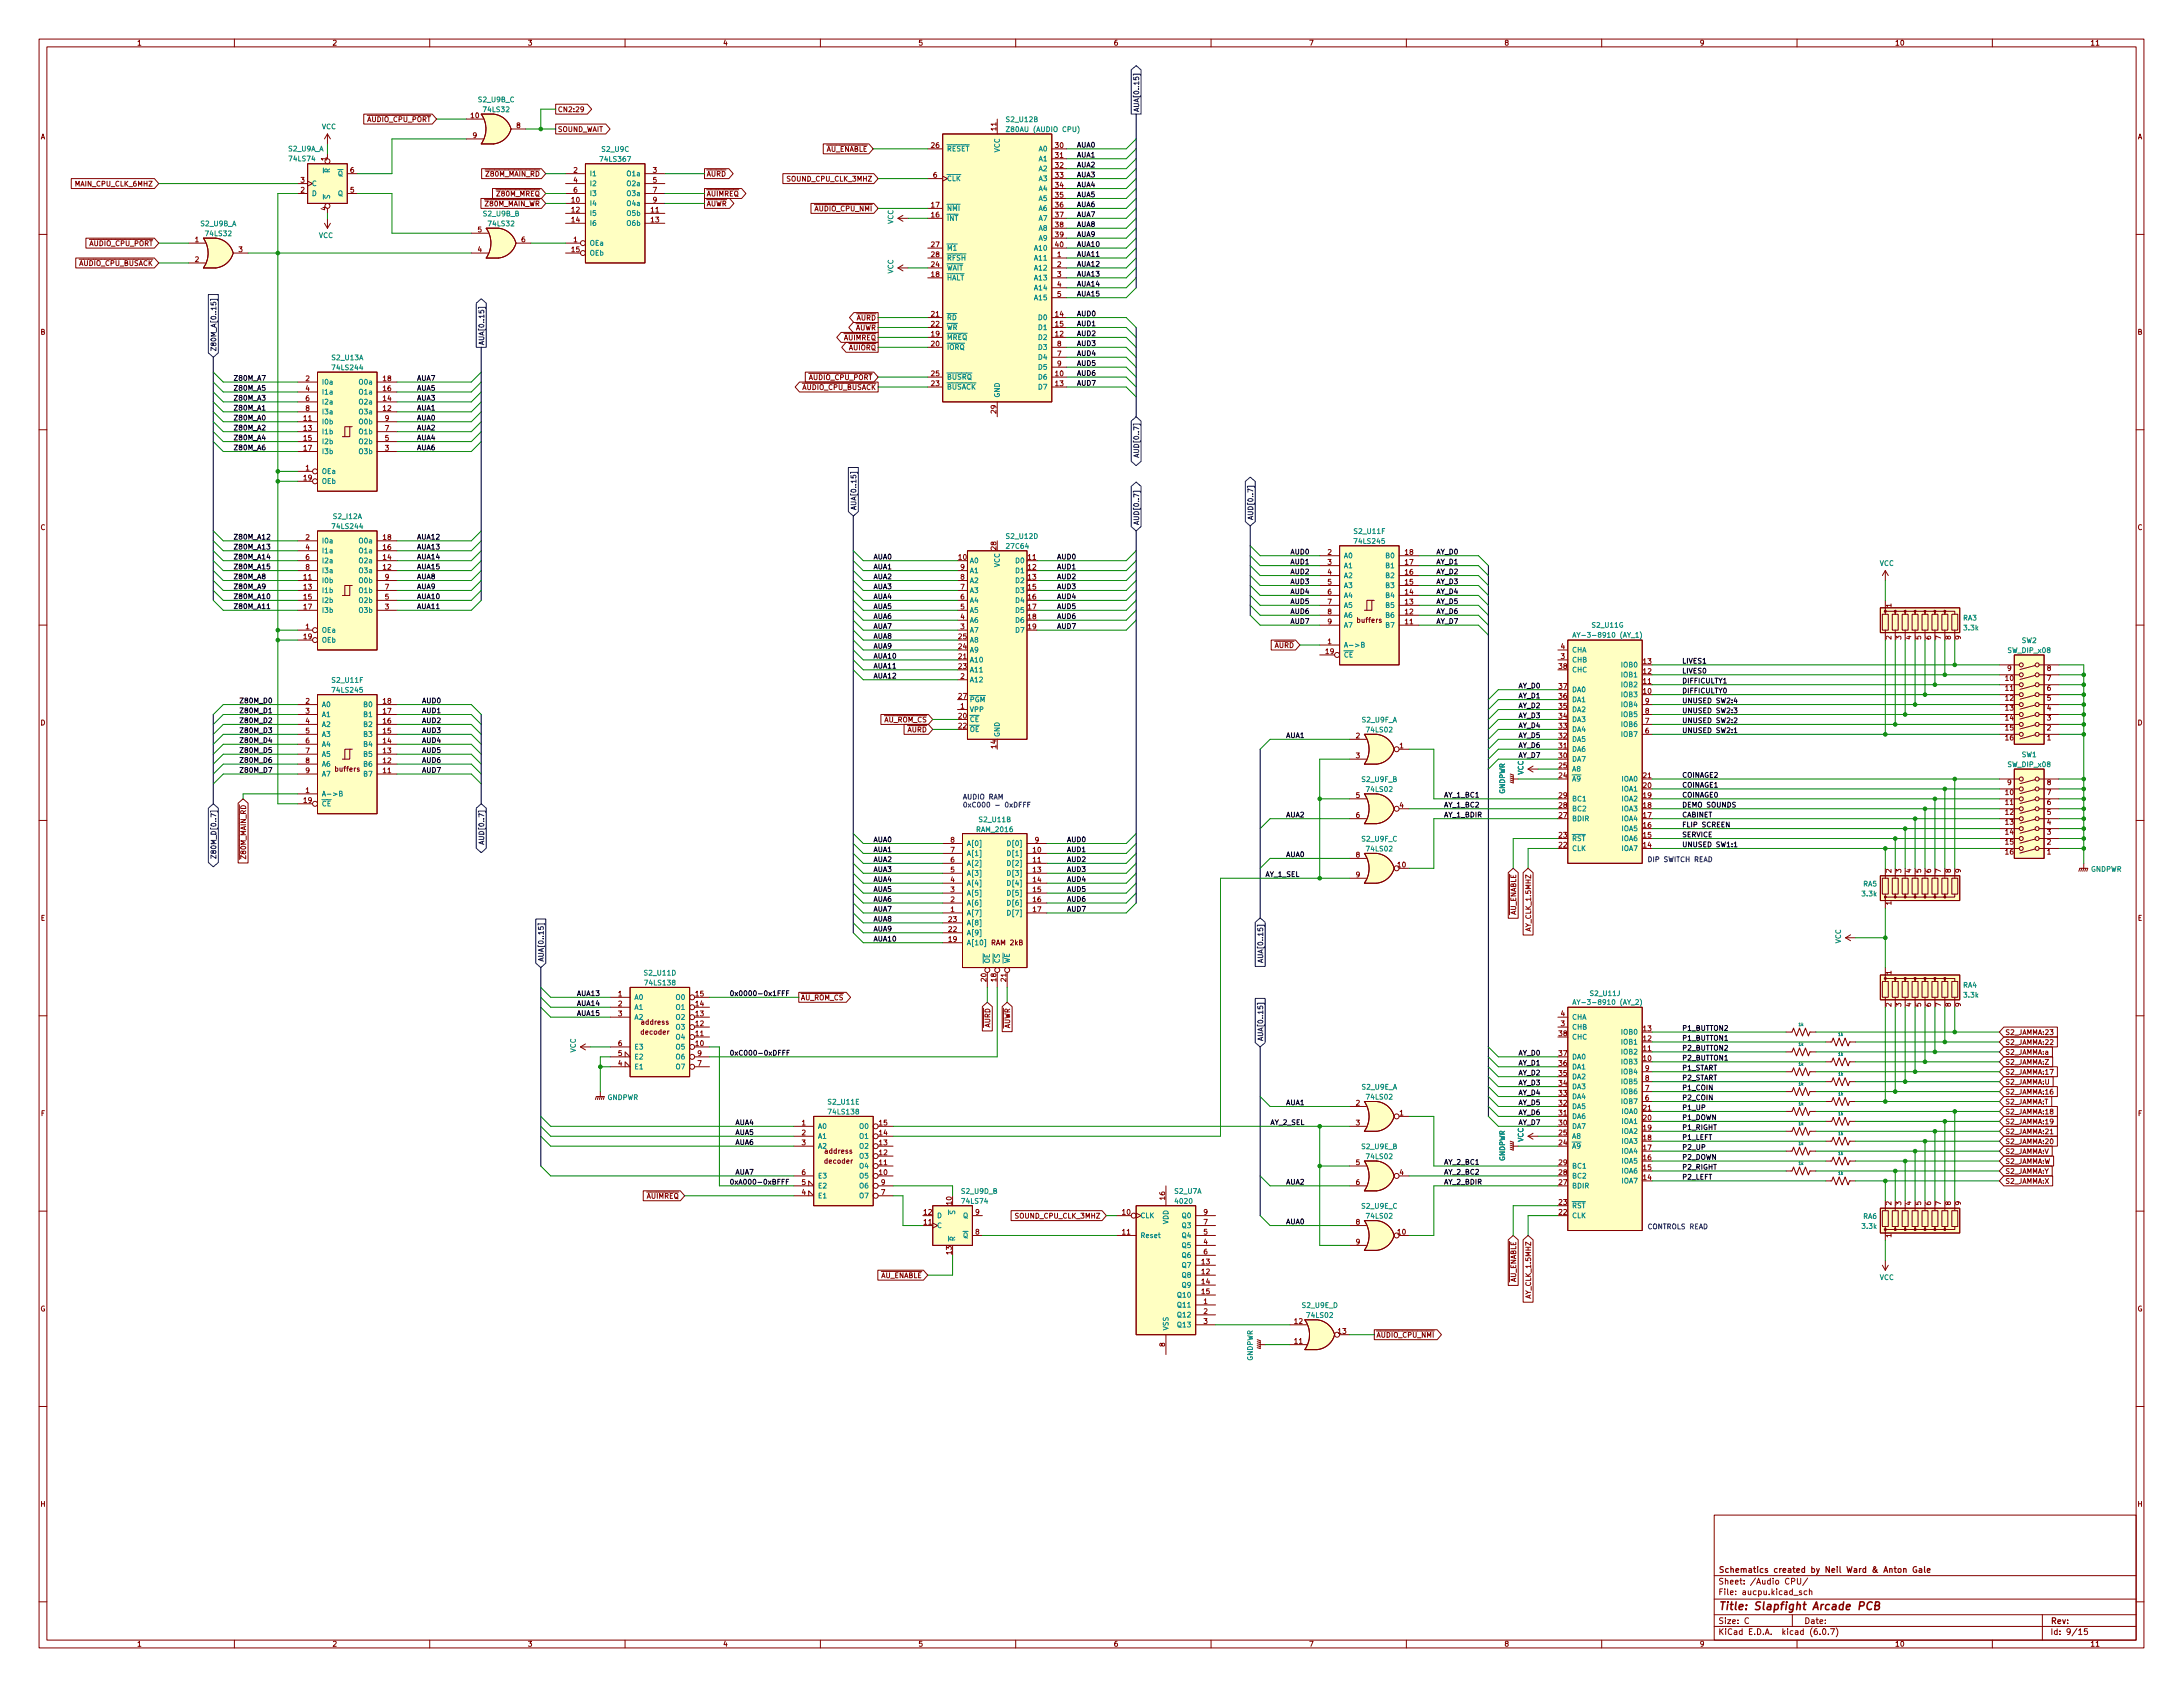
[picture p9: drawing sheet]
<svg xmlns="http://www.w3.org/2000/svg" width="559mm" height="432mm" viewBox="0 0 559 432" stroke-linecap="round" stroke-linejoin="round" font-family="sans-serif">
<defs><g id="words">
<text font-size="2.8" fill="#840000" x="439.8" y="412.1">Title: Slapfight Arcade PCB</text>
<g font-size="2.1" fill="#840000">
<text x="439.8" y="405.6">Sheet: /Audio CPU/</text>
<text x="439.8" y="402.6">Schematics created by Neil Ward &amp; Anton Gale</text>
<text x="439.8" y="408.3">File: aucpu.kicad_sch</text>
<text x="439.8" y="418.4">KiCad E.D.A. kicad (6.0.7)</text>
<text x="439.8" y="415.6">Size: C</text>
<text x="461.8" y="415.6">Date:</text>
<text x="524.8" y="415.6">Rev:</text>
<text x="524.8" y="418.4">Id: 9/15</text>
</g>
<g font-size="1.8" fill="#840000">
<text x="35" y="11.7">1</text>
<text x="85" y="11.7">2</text>
<text x="135" y="11.7">3</text>
<text x="185" y="11.7">4</text>
<text x="235" y="11.7">5</text>
<text x="285" y="11.7">6</text>
<text x="335" y="11.7">7</text>
<text x="385" y="11.7">8</text>
<text x="435" y="11.7">9</text>
<text x="485" y="11.7">10</text>
<text x="535" y="11.7">11</text>
<text x="142.7" y="28.7">CN2:29</text>
<text x="10.3" y="35.6">A</text>
<text x="92.6" y="31.2">~{AUDIO_CPU_PORT}</text>
<text x="120.6" y="30.2">10</text>
<text x="121" y="35.3">9</text>
<text x="132.2" y="32.8">8</text>
<text x="142.7" y="33.7">SOUND_WAIT</text>
<text x="255" y="33.4" transform="rotate(-90 255 33.4)">11</text>
<text x="547.1" y="35.6">A</text>
<text x="83.6" y="41.1" transform="rotate(-90 83.6 41.1)">1</text>
<text x="209.9" y="38.8">~{AU_ENABLE}</text>
<text x="238.4" y="37.8">26</text>
<text x="270.2" y="37.8">30</text>
<text x="270.2" y="40.4">31</text>
<text x="19.6" y="47.7">MAIN_CPU_CLK_6MHZ</text>
<text x="77" y="46.7">3</text>
<text x="89.7" y="44.2">6</text>
<text x="123.3" y="45.2">~{Z80M_MAIN_RD}</text>
<text x="146.8" y="44.2">2</text>
<text x="146.8" y="46.7">4</text>
<text x="167.1" y="44.2">3</text>
<text x="167.1" y="46.7">5</text>
<text x="180.8" y="45.2">~{AURD}</text>
<text x="201.8" y="46.4">SOUND_CPU_CLK_3MHZ</text>
<text x="238.9" y="45.5">6</text>
<text x="270.2" y="42.9">32</text>
<text x="270.2" y="45.5">33</text>
<text x="77" y="49.3">2</text>
<text x="83.6" y="53.8" transform="rotate(-90 83.6 53.8)">4</text>
<text x="89.7" y="49.3">5</text>
<text x="122.9" y="52.8">~{Z80M_MAIN_WR}</text>
<text x="126.1" y="50.3">~{Z80M_MREQ}</text>
<text x="146.3" y="51.8">10</text>
<text x="146.8" y="49.3">6</text>
<text x="167.1" y="49.3">7</text>
<text x="167.1" y="51.8">9</text>
<text x="180.8" y="50.3">~{AUIMREQ}</text>
<text x="180.8" y="52.8">~{AUWR}</text>
<text x="238.4" y="53.1">17</text>
<text x="270.2" y="48">34</text>
<text x="270.2" y="50.5">35</text>
<text x="270.2" y="53.1">36</text>
<text x="122.3" y="59.4">5</text>
<text x="146.3" y="54.4">12</text>
<text x="146.3" y="56.9">14</text>
<text x="166.7" y="54.4">11</text>
<text x="166.7" y="56.9">13</text>
<text x="207.3" y="54.1">~{AUDIO_CPU_NMI}</text>
<text x="238.4" y="55.6">16</text>
<text x="270.2" y="55.6">37</text>
<text x="270.2" y="58.2">38</text>
<text x="21.5" y="63">~{AUDIO_CPU_PORT}</text>
<text x="49.9" y="62">1</text>
<text x="61.1" y="64.5">3</text>
<text x="122.3" y="64.5">4</text>
<text x="133.5" y="62">6</text>
<text x="146.3" y="64.5">15</text>
<text x="146.8" y="62">1</text>
<text x="238.4" y="63.2">27</text>
<text x="238.4" y="65.8">28</text>
<text x="270.2" y="60.7">39</text>
<text x="270.2" y="63.2">40</text>
<text x="270.7" y="65.8">1</text>
<text x="18.9" y="68">~{AUDIO_CPU_BUSACK}</text>
<text x="49.9" y="67.1">2</text>
<text x="238.4" y="70.9">18</text>
<text x="238.4" y="68.3">24</text>
<text x="270.7" y="68.3">2</text>
<text x="270.7" y="70.9">3</text>
<text x="270.7" y="73.4">4</text>
<text x="270.7" y="75.9">5</text>
<text x="217.8" y="82">~{AURD}</text>
<text x="238.4" y="81">21</text>
<text x="238.4" y="83.6">22</text>
<text x="270.2" y="81">14</text>
<text x="270.2" y="83.6">15</text>
<text x="10.3" y="85.6">B</text>
<text x="214.6" y="87.1">~{AUIMREQ}</text>
<text x="215.9" y="89.6">~{AUIORQ}</text>
<text x="217.4" y="84.5">~{AUWR}</text>
<text x="238.4" y="86.1">19</text>
<text x="238.4" y="88.6">20</text>
<text x="270.2" y="86.1">12</text>
<text x="270.7" y="88.6">8</text>
<text x="547.1" y="85.6">B</text>
<text x="270.7" y="91.2">7</text>
<text x="270.7" y="93.7">9</text>
<text x="78.2" y="97.5">2</text>
<text x="78.2" y="100.1">4</text>
<text x="98.1" y="100.1">16</text>
<text x="98.1" y="97.5">18</text>
<text x="204" y="99.8">~{AUDIO_CPU_BUSACK}</text>
<text x="205.7" y="97.2">~{AUDIO_CPU_PORT}</text>
<text x="238.4" y="98.8">23</text>
<text x="238.4" y="96.3">25</text>
<text x="270.2" y="96.3">10</text>
<text x="270.2" y="98.8">13</text>
<text x="77.8" y="107.7">11</text>
<text x="78.2" y="102.6">6</text>
<text x="78.2" y="105.2">8</text>
<text x="98.1" y="105.2">12</text>
<text x="98.1" y="102.6">14</text>
<text x="98.6" y="107.7">9</text>
<text x="255" y="105.8" transform="rotate(-90 255 105.8)">29</text>
<text x="77.8" y="110.2">13</text>
<text x="77.8" y="112.8">15</text>
<text x="98.6" y="112.8">5</text>
<text x="98.6" y="110.2">7</text>
<text x="77.8" y="115.3">17</text>
<text x="98.6" y="115.3">3</text>
<text x="77.8" y="122.9">19</text>
<text x="78.2" y="120.4">1</text>
<text x="10.3" y="135.7">C</text>
<text x="547.1" y="135.7">C</text>
<text x="78.2" y="138.2">2</text>
<text x="78.2" y="140.7">4</text>
<text x="78.2" y="143.3">6</text>
<text x="98.1" y="143.3">14</text>
<text x="98.1" y="140.7">16</text>
<text x="98.1" y="138.2">18</text>
<text x="245.4" y="143.3">10</text>
<text x="255" y="140.7" transform="rotate(-90 255 140.7)">28</text>
<text x="263.2" y="143.3">11</text>
<text x="339.9" y="142">2</text>
<text x="359.7" y="142">18</text>
<text x="77.8" y="148.3">11</text>
<text x="78.2" y="145.8">8</text>
<text x="98.1" y="145.8">12</text>
<text x="98.6" y="148.3">9</text>
<text x="245.9" y="148.3">8</text>
<text x="245.9" y="145.8">9</text>
<text x="263.2" y="145.8">12</text>
<text x="263.2" y="148.3">13</text>
<text x="339.9" y="144.5">3</text>
<text x="339.9" y="147.1">4</text>
<text x="339.9" y="149.6">5</text>
<text x="359.7" y="149.6">15</text>
<text x="359.7" y="147.1">16</text>
<text x="359.7" y="144.5">17</text>
<text x="77.8" y="150.9">13</text>
<text x="77.8" y="153.4">15</text>
<text x="77.8" y="156">17</text>
<text x="98.6" y="156">3</text>
<text x="98.6" y="153.4">5</text>
<text x="98.6" y="150.9">7</text>
<text x="245.9" y="156">5</text>
<text x="245.9" y="153.4">6</text>
<text x="245.9" y="150.9">7</text>
<text x="263.2" y="150.9">15</text>
<text x="263.2" y="153.4">16</text>
<text x="263.2" y="156">17</text>
<text x="339.9" y="152.1">6</text>
<text x="339.9" y="154.7">7</text>
<text x="359.7" y="154.7">13</text>
<text x="359.7" y="152.1">14</text>
<text x="484.1" y="155.4" transform="rotate(-90 484.1 155.4)">1</text>
<text x="78.2" y="161">1</text>
<text x="245.9" y="161">3</text>
<text x="245.9" y="158.5">4</text>
<text x="263.2" y="158.5">18</text>
<text x="263.2" y="161">19</text>
<text x="339.9" y="157.2">8</text>
<text x="339.9" y="159.8">9</text>
<text x="347.5" y="159.4">buffers</text>
<text x="359.7" y="159.8">11</text>
<text x="359.7" y="157.2">12</text>
<text x="77.8" y="163.6">19</text>
<text x="245.4" y="166.1">24</text>
<text x="245.4" y="163.6">25</text>
<text x="324.8" y="165.8">~{AURD}</text>
<text x="339.4" y="167.4">19</text>
<text x="339.9" y="164.8">1</text>
<text x="399.6" y="166.1">4</text>
<text x="484.1" y="163.7" transform="rotate(-90 484.1 163.7)">2</text>
<text x="486.7" y="163.7" transform="rotate(-90 486.7 163.7)">3</text>
<text x="489.2" y="163.7" transform="rotate(-90 489.2 163.7)">4</text>
<text x="491.7" y="163.7" transform="rotate(-90 491.7 163.7)">5</text>
<text x="494.3" y="163.7" transform="rotate(-90 494.3 163.7)">6</text>
<text x="496.8" y="163.7" transform="rotate(-90 496.8 163.7)">7</text>
<text x="499.4" y="163.7" transform="rotate(-90 499.4 163.7)">8</text>
<text x="501.9" y="163.7" transform="rotate(-90 501.9 163.7)">9</text>
<text x="245.4" y="168.7">21</text>
<text x="245.4" y="171.2">23</text>
<text x="245.9" y="173.7">2</text>
<text x="399.1" y="171.2">38</text>
<text x="399.6" y="168.7">3</text>
<text x="420.7" y="172.5">12</text>
<text x="420.7" y="169.9">13</text>
<text x="513.9" y="171.7">9</text>
<text x="524" y="171.7">8</text>
<text x="245.4" y="178.8">27</text>
<text x="399.1" y="178.8">36</text>
<text x="399.1" y="176.3">37</text>
<text x="420.7" y="177.5">10</text>
<text x="420.7" y="175">11</text>
<text x="513.4" y="174.2">10</text>
<text x="513.4" y="176.8">11</text>
<text x="513.4" y="179.3">12</text>
<text x="524" y="179.3">5</text>
<text x="524" y="176.8">6</text>
<text x="524" y="174.2">7</text>
<text x="10.3" y="185.7">D</text>
<text x="78.2" y="180.1">2</text>
<text x="78.2" y="182.6">3</text>
<text x="78.2" y="185.2">4</text>
<text x="98.1" y="185.2">16</text>
<text x="98.1" y="182.6">17</text>
<text x="98.1" y="180.1">18</text>
<text x="224.9" y="184.9">~{AU_ROM_CS}</text>
<text x="245.4" y="183.9">20</text>
<text x="245.9" y="181.4">1</text>
<text x="399.1" y="183.9">34</text>
<text x="399.1" y="181.4">35</text>
<text x="421.1" y="185.2">7</text>
<text x="421.1" y="182.6">8</text>
<text x="421.1" y="180.1">9</text>
<text x="513.4" y="181.9">13</text>
<text x="513.4" y="184.4">14</text>
<text x="524" y="184.4">3</text>
<text x="524" y="181.9">4</text>
<text x="547.1" y="185.7">D</text>
<text x="78.2" y="187.7">5</text>
<text x="78.2" y="190.2">6</text>
<text x="98.1" y="190.2">14</text>
<text x="98.1" y="187.7">15</text>
<text x="230.8" y="187.4">~{AURD}</text>
<text x="245.4" y="186.4">22</text>
<text x="255" y="191.5" transform="rotate(-90 255 191.5)">14</text>
<text x="347.1" y="189">2</text>
<text x="358.3" y="191.5">1</text>
<text x="399.1" y="191.5">31</text>
<text x="399.1" y="189">32</text>
<text x="399.1" y="186.4">33</text>
<text x="421.1" y="187.7">6</text>
<text x="513.4" y="186.9">15</text>
<text x="513.4" y="189.5">16</text>
<text x="524" y="189.5">1</text>
<text x="524" y="186.9">2</text>
<text x="78.2" y="192.8">7</text>
<text x="78.2" y="195.3">8</text>
<text x="78.2" y="197.9">9</text>
<text x="85.9" y="197.5">buffers</text>
<text x="98.1" y="197.9">11</text>
<text x="98.1" y="195.3">12</text>
<text x="98.1" y="192.8">13</text>
<text x="347.1" y="194.1">3</text>
<text x="399.1" y="196.6">25</text>
<text x="399.1" y="194.1">30</text>
<text x="78.2" y="202.9">1</text>
<text x="399.1" y="199.1">24</text>
<text x="420.7" y="201.7">20</text>
<text x="420.7" y="199.1">21</text>
<text x="513.4" y="203.5">10</text>
<text x="513.9" y="200.9">9</text>
<text x="524" y="203.5">7</text>
<text x="524" y="200.9">8</text>
<text x="77.8" y="205.5">19</text>
<text x="347.1" y="204.2">5</text>
<text x="347.1" y="209.3">6</text>
<text x="358.3" y="206.8">4</text>
<text x="399.1" y="209.3">27</text>
<text x="399.1" y="206.8">28</text>
<text x="399.1" y="204.2">29</text>
<text x="420.7" y="209.3">17</text>
<text x="420.7" y="206.8">18</text>
<text x="420.7" y="204.2">19</text>
<text x="513.4" y="206">11</text>
<text x="513.4" y="208.5">12</text>
<text x="524" y="208.5">5</text>
<text x="524" y="206">6</text>
<text x="243.3" y="215.6">8</text>
<text x="264.9" y="215.6">9</text>
<text x="399.1" y="214.4">23</text>
<text x="420.7" y="214.4">15</text>
<text x="420.7" y="211.8">16</text>
<text x="513.4" y="211.1">13</text>
<text x="513.4" y="213.6">14</text>
<text x="524" y="213.6">3</text>
<text x="524" y="211.1">4</text>
<text x="63" y="220.8" transform="rotate(-90 63 220.8)">~{Z80M_MAIN_RD}</text>
<text x="243.3" y="220.7">6</text>
<text x="243.3" y="218.2">7</text>
<text x="264.4" y="218.2">10</text>
<text x="264.4" y="220.7">11</text>
<text x="347.1" y="219.5">8</text>
<text x="357.8" y="222">10</text>
<text x="399.1" y="216.9">22</text>
<text x="420.7" y="216.9">14</text>
<text x="513.4" y="216.2">15</text>
<text x="513.4" y="218.7">16</text>
<text x="524" y="218.7">1</text>
<text x="524" y="216.2">2</text>
<text x="243.3" y="225.8">4</text>
<text x="243.3" y="223.3">5</text>
<text x="264.4" y="223.3">13</text>
<text x="264.4" y="225.8">14</text>
<text x="347.1" y="224.5">9</text>
<text x="484.1" y="223.4" transform="rotate(-90 484.1 223.4)">2</text>
<text x="486.7" y="223.4" transform="rotate(-90 486.7 223.4)">3</text>
<text x="489.2" y="223.4" transform="rotate(-90 489.2 223.4)">4</text>
<text x="491.7" y="223.4" transform="rotate(-90 491.7 223.4)">5</text>
<text x="494.3" y="223.4" transform="rotate(-90 494.3 223.4)">6</text>
<text x="496.8" y="223.4" transform="rotate(-90 496.8 223.4)">7</text>
<text x="499.4" y="223.4" transform="rotate(-90 499.4 223.4)">8</text>
<text x="501.9" y="223.4" transform="rotate(-90 501.9 223.4)">9</text>
<text x="243.3" y="233.4">1</text>
<text x="243.3" y="230.9">2</text>
<text x="243.3" y="228.3">3</text>
<text x="264.4" y="228.3">15</text>
<text x="264.4" y="230.9">16</text>
<text x="264.4" y="233.4">17</text>
<text x="484.1" y="231.6" transform="rotate(-90 484.1 231.6)">1</text>
<text x="10.4" y="235.7">E</text>
<text x="242.9" y="238.5">22</text>
<text x="242.9" y="236">23</text>
<text x="388.1" y="235.9" transform="rotate(-90 388.1 235.9)">~{AU_ENABLE}</text>
<text x="391.9" y="238" transform="rotate(-90 391.9 238)">AY_CLK_1.5MHZ</text>
<text x="547.2" y="235.7">E</text>
<text x="242.9" y="241">19</text>
<text x="253.9" y="241.9">RAM 2kB</text>
<text x="252.5" y="251.2" transform="rotate(-90 252.5 251.2)">20</text>
<text x="255" y="251.2" transform="rotate(-90 255 251.2)">18</text>
<text x="257.6" y="251.2" transform="rotate(-90 257.6 251.2)">21</text>
<text x="484.1" y="249.4" transform="rotate(-90 484.1 249.4)">1</text>
<text x="158.3" y="255">1</text>
<text x="158.3" y="257.6">2</text>
<text x="178.1" y="257.6">14</text>
<text x="178.1" y="255">15</text>
<text x="204.9" y="256">~{AU_ROM_CS}</text>
<text x="484.1" y="257.7" transform="rotate(-90 484.1 257.7)">2</text>
<text x="486.7" y="257.7" transform="rotate(-90 486.7 257.7)">3</text>
<text x="489.2" y="257.7" transform="rotate(-90 489.2 257.7)">4</text>
<text x="491.7" y="257.7" transform="rotate(-90 491.7 257.7)">5</text>
<text x="494.3" y="257.7" transform="rotate(-90 494.3 257.7)">6</text>
<text x="496.8" y="257.7" transform="rotate(-90 496.8 257.7)">7</text>
<text x="499.4" y="257.7" transform="rotate(-90 499.4 257.7)">8</text>
<text x="501.9" y="257.7" transform="rotate(-90 501.9 257.7)">9</text>
<text x="158.3" y="260.1">3</text>
<text x="164.2" y="262.3">address</text>
<text x="178.1" y="262.6">12</text>
<text x="178.1" y="260.1">13</text>
<text x="399.6" y="262.6">3</text>
<text x="399.6" y="260.1">4</text>
<text x="420.7" y="263.9">13</text>
<text x="158.3" y="267.7">6</text>
<text x="164.2" y="264.8">decoder</text>
<text x="178.1" y="267.7">10</text>
<text x="178.1" y="265.2">11</text>
<text x="253.5" y="264.5" transform="rotate(-90 253.5 264.5)">~{AURD}</text>
<text x="258.5" y="264.8" transform="rotate(-90 258.5 264.8)">~{AUWR}</text>
<text x="399.1" y="265.2">38</text>
<text x="420.7" y="269">11</text>
<text x="420.7" y="266.4">12</text>
<text x="513.2" y="267.4">S2_JAMMA:22</text>
<text x="513.2" y="264.9">S2_JAMMA:23</text>
<text x="513.2" y="270">S2_JAMMA:a</text>
<text x="158.3" y="272.8">4</text>
<text x="158.3" y="270.3">5</text>
<text x="178.6" y="272.8">7</text>
<text x="178.6" y="270.3">9</text>
<text x="399.1" y="275.3">35</text>
<text x="399.1" y="272.8">36</text>
<text x="399.1" y="270.3">37</text>
<text x="420.7" y="271.5">10</text>
<text x="421.1" y="274.1">9</text>
<text x="513.2" y="272.5">S2_JAMMA:Z</text>
<text x="513.2" y="275">S2_JAMMA:17</text>
<text x="399.1" y="280.4">33</text>
<text x="399.1" y="277.9">34</text>
<text x="421.1" y="281.7">6</text>
<text x="421.1" y="279.1">7</text>
<text x="421.1" y="276.6">8</text>
<text x="513.2" y="280.1">S2_JAMMA:16</text>
<text x="513.2" y="277.6">S2_JAMMA:U</text>
<text x="10.4" y="285.6">F</text>
<text x="347.1" y="283">2</text>
<text x="358.3" y="285.5">1</text>
<text x="399.1" y="285.5">31</text>
<text x="399.1" y="283">32</text>
<text x="420.7" y="286.8">20</text>
<text x="420.7" y="284.2">21</text>
<text x="513.2" y="282.7">S2_JAMMA:T</text>
<text x="513.2" y="287.7">S2_JAMMA:19</text>
<text x="513.2" y="285.2">S2_JAMMA:18</text>
<text x="547.2" y="285.6">F</text>
<text x="205.2" y="288">1</text>
<text x="205.2" y="290.6">2</text>
<text x="205.2" y="293.1">3</text>
<text x="225.1" y="293.1">13</text>
<text x="225.1" y="290.6">14</text>
<text x="225.1" y="288">15</text>
<text x="347.1" y="288">3</text>
<text x="399.1" y="293.1">24</text>
<text x="399.1" y="290.6">25</text>
<text x="399.1" y="288">30</text>
<text x="420.7" y="291.8">18</text>
<text x="420.7" y="289.3">19</text>
<text x="513.2" y="292.8">S2_JAMMA:20</text>
<text x="513.2" y="290.3">S2_JAMMA:21</text>
<text x="211.2" y="297.8">decoder</text>
<text x="211.2" y="295.3">address</text>
<text x="225.1" y="298.2">11</text>
<text x="225.1" y="295.7">12</text>
<text x="347.1" y="298.2">5</text>
<text x="399.1" y="298.2">29</text>
<text x="420.7" y="299.5">15</text>
<text x="420.7" y="296.9">16</text>
<text x="420.7" y="294.4">17</text>
<text x="513.2" y="295.4">S2_JAMMA:V</text>
<text x="513.2" y="297.9">S2_JAMMA:W</text>
<text x="205.2" y="305.8">4</text>
<text x="205.2" y="303.3">5</text>
<text x="205.2" y="300.7">6</text>
<text x="225.1" y="300.7">10</text>
<text x="225.6" y="305.8">7</text>
<text x="225.6" y="303.3">9</text>
<text x="347.1" y="303.3">6</text>
<text x="358.3" y="300.7">4</text>
<text x="399.1" y="303.3">27</text>
<text x="399.1" y="300.7">28</text>
<text x="420.7" y="302">14</text>
<text x="513.2" y="303">S2_JAMMA:X</text>
<text x="513.2" y="300.4">S2_JAMMA:Y</text>
<text x="164.1" y="306.8">~{AUIMREQ}</text>
<text x="236.5" y="310.9">12</text>
<text x="243.6" y="308.3" transform="rotate(-90 243.6 308.3)">10</text>
<text x="249.7" y="310.9">9</text>
<text x="260.3" y="311.9">SOUND_CPU_CLK_3MHZ</text>
<text x="287.3" y="310.9">10</text>
<text x="298.2" y="307.1" transform="rotate(-90 298.2 307.1)">16</text>
<text x="308.1" y="310.9">9</text>
<text x="399.1" y="310.9">22</text>
<text x="399.1" y="308.4">23</text>
<text x="484.1" y="308.5" transform="rotate(-90 484.1 308.5)">2</text>
<text x="486.7" y="308.5" transform="rotate(-90 486.7 308.5)">3</text>
<text x="489.2" y="308.5" transform="rotate(-90 489.2 308.5)">4</text>
<text x="491.7" y="308.5" transform="rotate(-90 491.7 308.5)">5</text>
<text x="494.3" y="308.5" transform="rotate(-90 494.3 308.5)">6</text>
<text x="496.8" y="308.5" transform="rotate(-90 496.8 308.5)">7</text>
<text x="499.4" y="308.5" transform="rotate(-90 499.4 308.5)">8</text>
<text x="501.9" y="308.5" transform="rotate(-90 501.9 308.5)">9</text>
<text x="236.5" y="313.4">11</text>
<text x="249.7" y="316">8</text>
<text x="287.3" y="316">11</text>
<text x="308.1" y="316">5</text>
<text x="308.1" y="313.4">7</text>
<text x="347.1" y="313.4">8</text>
<text x="357.8" y="316">10</text>
<text x="484.1" y="316.7" transform="rotate(-90 484.1 316.7)">1</text>
<text x="243.6" y="321" transform="rotate(-90 243.6 321)">13</text>
<text x="307.6" y="323.6">13</text>
<text x="308.1" y="318.5">4</text>
<text x="308.1" y="321.1">6</text>
<text x="347.1" y="318.5">9</text>
<text x="223.9" y="327.1">~{AU_ENABLE}</text>
<text x="307.6" y="326.1">12</text>
<text x="307.6" y="328.7">14</text>
<text x="388.1" y="329.8" transform="rotate(-90 388.1 329.8)">~{AU_ENABLE}</text>
<text x="10.3" y="335.7">G</text>
<text x="307.6" y="331.2">15</text>
<text x="308.1" y="333.8">1</text>
<text x="391.9" y="332" transform="rotate(-90 391.9 332)">AY_CLK_1.5MHZ</text>
<text x="547.1" y="335.7">G</text>
<text x="308.1" y="336.3">2</text>
<text x="308.1" y="338.8">3</text>
<text x="331.4" y="338.8">12</text>
<text x="342.6" y="341.4">13</text>
<text x="298.2" y="344.7" transform="rotate(-90 298.2 344.7)">8</text>
<text x="331.4" y="343.9">11</text>
<text x="352.3" y="342.4">~{AUDIO_CPU_NMI}</text>
<text x="10.3" y="385.6">H</text>
<text x="547.1" y="385.6">H</text>
<text x="35" y="421.5">1</text>
<text x="85" y="421.5">2</text>
<text x="135" y="421.5">3</text>
<text x="185" y="421.5">4</text>
<text x="235" y="421.5">5</text>
<text x="285" y="421.5">6</text>
<text x="335" y="421.5">7</text>
<text x="385" y="421.5">8</text>
<text x="435" y="421.5">9</text>
<text x="485" y="421.5">10</text>
<text x="535" y="421.5">11</text>
</g>
<g font-size="1.8" fill="#008484">
<text x="122.5" y="26.1">S2_U9B_C</text>
<text x="123.9" y="28.7">74LS32</text>
<text x="82.3" y="33.1">VCC</text>
<text x="257.7" y="31.2">S2_U12B</text>
<text x="258.4" y="33.8">Z80AU (AUDIO CPU)</text>
<text x="73.8" y="38.7">S2_U9A_A</text>
<text x="74.2" y="41.3">74LS74</text>
<text x="153.9" y="41.4">74LS367</text>
<text x="154.1" y="38.8">S2_U9C</text>
<text x="242.3" y="38.7">~{RESET}</text>
<text x="255.9" y="39" transform="rotate(-90 255.9 39)">VCC</text>
<text x="266" y="38.7">A0</text>
<text x="266" y="41.3">A1</text>
<text x="79.8" y="47.6">C</text>
<text x="84.5" y="45.6" transform="rotate(-90 84.5 45.6)">~{R}</text>
<text x="85.1" y="45.1">~{Q}</text>
<text x="150.9" y="45.1">I1</text>
<text x="150.9" y="47.6">I2</text>
<text x="160.7" y="45.1">O1a</text>
<text x="160.7" y="47.6">O2a</text>
<text x="242.3" y="46.4">~{CLK}</text>
<text x="266" y="43.8">A2</text>
<text x="266" y="46.4">A3</text>
<text x="79.8" y="50.2">D</text>
<text x="86.5" y="50.2">Q</text>
<text x="150.9" y="52.7">I4</text>
<text x="150.9" y="50.2">I3</text>
<text x="160.7" y="50.2">O3a</text>
<text x="160.7" y="52.7">O4a</text>
<text x="242.3" y="54">~{NMI}</text>
<text x="266" y="48.9">A4</text>
<text x="266" y="51.4">A5</text>
<text x="266" y="54">A6</text>
<text x="51.4" y="57.9">S2_U9B_A</text>
<text x="123.8" y="55.4">S2_U9B_B</text>
<text x="125.2" y="57.9">74LS32</text>
<text x="150.9" y="55.2">I5</text>
<text x="150.9" y="57.8">I6</text>
<text x="160.6" y="55.2">O5b</text>
<text x="160.6" y="57.8">O6b</text>
<text x="228.7" y="57.4" transform="rotate(-90 228.7 57.4)">VCC</text>
<text x="242.3" y="56.5">~{INT}</text>
<text x="266" y="56.5">A7</text>
<text x="266" y="59.1">A8</text>
<text x="52.8" y="60.4">74LS32</text>
<text x="81.6" y="60.9">VCC</text>
<text x="150.9" y="62.9">OEa</text>
<text x="150.9" y="65.4">OEb</text>
<text x="242.3" y="64.1">~{M1}</text>
<text x="265" y="64.1">A10</text>
<text x="266" y="61.6">A9</text>
<text x="228.7" y="70.1" transform="rotate(-90 228.7 70.1)">VCC</text>
<text x="242.3" y="71.8">~{HALT}</text>
<text x="242.3" y="69.2">~{WAIT}</text>
<text x="242.3" y="66.7">~{RFSH}</text>
<text x="265" y="66.7">A11</text>
<text x="265" y="69.2">A12</text>
<text x="265" y="71.8">A13</text>
<text x="265" y="74.3">A14</text>
<text x="265" y="76.8">A15</text>
<text x="242.3" y="81.9">~{RD}</text>
<text x="266" y="81.9">D0</text>
<text x="242.3" y="87">~{MREQ}</text>
<text x="242.3" y="89.5">~{IORQ}</text>
<text x="242.3" y="84.5">~{WR}</text>
<text x="266" y="87">D2</text>
<text x="266" y="84.5">D1</text>
<text x="266" y="89.5">D3</text>
<text x="85.1" y="92.2">S2_U13A</text>
<text x="85.3" y="94.7">74LS244</text>
<text x="266" y="92.1">D4</text>
<text x="266" y="94.6">D5</text>
<text x="82.3" y="98.4">I0a</text>
<text x="82.3" y="101">I1a</text>
<text x="92.2" y="101">O1a</text>
<text x="92.2" y="98.4">O0a</text>
<text x="242.3" y="99.7">~{BUSACK}</text>
<text x="242.3" y="97.2">~{BUSRQ}</text>
<text x="255.9" y="101.9" transform="rotate(-90 255.9 101.9)">GND</text>
<text x="266" y="97.2">D6</text>
<text x="266" y="99.7">D7</text>
<text x="82.3" y="103.5">I2a</text>
<text x="82.3" y="106">I3a</text>
<text x="92.2" y="106">O3a</text>
<text x="92.2" y="103.5">O2a</text>
<text x="82.3" y="108.6">I0b</text>
<text x="82.3" y="111.1">I1b</text>
<text x="82.3" y="113.7">I2b</text>
<text x="92.1" y="113.7">O2b</text>
<text x="92.1" y="111.1">O1b</text>
<text x="92.1" y="108.6">O0b</text>
<text x="82.3" y="116.2">I3b</text>
<text x="92.1" y="116.2">O3b</text>
<text x="82.3" y="121.3">OEa</text>
<text x="82.3" y="123.8">OEb</text>
<text x="85.3" y="135.4">74LS244</text>
<text x="85.5" y="132.8">S2_I12A</text>
<text x="257.7" y="137.9">S2_U12D</text>
<text x="346.8" y="136.6">S2_U11F</text>
<text x="82.3" y="139.1">I0a</text>
<text x="82.3" y="141.6">I1a</text>
<text x="92.2" y="141.6">O1a</text>
<text x="92.2" y="139.1">O0a</text>
<text x="257.8" y="140.4">27C64</text>
<text x="343.9" y="142.9">A0</text>
<text x="346.9" y="139.2">74LS245</text>
<text x="354.9" y="142.9">B0</text>
<text x="82.3" y="149.2">I0b</text>
<text x="82.3" y="144.1">I2a</text>
<text x="82.3" y="146.7">I3a</text>
<text x="92.1" y="149.2">O0b</text>
<text x="92.2" y="146.7">O3a</text>
<text x="92.2" y="144.1">O2a</text>
<text x="248.2" y="144.1">A0</text>
<text x="248.2" y="149.2">A2</text>
<text x="248.2" y="146.7">A1</text>
<text x="255.9" y="145.2" transform="rotate(-90 255.9 145.2)">VCC</text>
<text x="260.1" y="144.1">D0</text>
<text x="260.1" y="146.7">D1</text>
<text x="260.1" y="149.2">D2</text>
<text x="343.9" y="145.4">A1</text>
<text x="343.9" y="148">A2</text>
<text x="354.9" y="148">B2</text>
<text x="354.9" y="145.4">B1</text>
<text x="481.1" y="144.8">VCC</text>
<text x="82.3" y="151.8">I1b</text>
<text x="82.3" y="154.3">I2b</text>
<text x="92.1" y="154.3">O2b</text>
<text x="92.1" y="151.8">O1b</text>
<text x="248.2" y="154.3">A4</text>
<text x="248.2" y="151.8">A3</text>
<text x="260.1" y="151.8">D3</text>
<text x="260.1" y="154.3">D4</text>
<text x="343.9" y="150.5">A3</text>
<text x="343.9" y="153">A4</text>
<text x="343.9" y="155.6">A5</text>
<text x="354.9" y="155.6">B5</text>
<text x="354.9" y="153">B4</text>
<text x="354.9" y="150.5">B3</text>
<text x="82.3" y="161.9">OEa</text>
<text x="82.3" y="156.8">I3b</text>
<text x="92.1" y="156.8">O3b</text>
<text x="248.2" y="161.9">A7</text>
<text x="248.2" y="159.4">A6</text>
<text x="248.2" y="156.8">A5</text>
<text x="260.1" y="156.8">D5</text>
<text x="260.1" y="159.4">D6</text>
<text x="260.1" y="161.9">D7</text>
<text x="343.9" y="158.1">A6</text>
<text x="343.9" y="160.7">A7</text>
<text x="354.9" y="160.7">B7</text>
<text x="354.9" y="158.1">B6</text>
<text x="502.5" y="158.8">RA3</text>
<text x="502.8" y="161.3">3.3k</text>
<text x="82.3" y="164.5">OEb</text>
<text x="248.2" y="167">A9</text>
<text x="248.2" y="164.5">A8</text>
<text x="343.9" y="165.7">A-&gt;B</text>
<text x="402.3" y="167">CHA</text>
<text x="514.1" y="167.1">SW_DIP_x08</text>
<text x="517.5" y="164.6">SW2</text>
<text x="248.2" y="169.5">A10</text>
<text x="248.2" y="172.1">A11</text>
<text x="343.9" y="168.3">~{CE}</text>
<text x="402.3" y="169.5">CHB</text>
<text x="402.3" y="172.1">CHC</text>
<text x="415.2" y="173.4">IOB1</text>
<text x="415.2" y="170.8">IOB0</text>
<text x="85.2" y="174.7">S2_U11F</text>
<text x="85.3" y="177.3">74LS245</text>
<text x="248.2" y="174.6">A12</text>
<text x="248.2" y="179.7">~{PGM}</text>
<text x="402.3" y="179.7">DA1</text>
<text x="402.3" y="177.2">DA0</text>
<text x="415.2" y="178.4">IOB3</text>
<text x="415.2" y="175.9">IOB2</text>
<text x="82.3" y="181">A0</text>
<text x="82.3" y="183.5">A1</text>
<text x="93.2" y="183.5">B1</text>
<text x="93.2" y="181">B0</text>
<text x="248.2" y="182.2">VPP</text>
<text x="248.2" y="184.8">~{CE}</text>
<text x="348.7" y="184.9">S2_U9F_A</text>
<text x="402.3" y="184.8">DA3</text>
<text x="402.3" y="182.2">DA2</text>
<text x="415.2" y="183.5">IOB5</text>
<text x="415.2" y="181">IOB4</text>
<text x="82.3" y="186.1">A2</text>
<text x="82.3" y="188.6">A3</text>
<text x="82.3" y="191.1">A4</text>
<text x="93.2" y="191.1">B4</text>
<text x="93.2" y="188.6">B3</text>
<text x="93.2" y="186.1">B2</text>
<text x="248.2" y="187.3">~{OE}</text>
<text x="255.9" y="188.7" transform="rotate(-90 255.9 188.7)">GND</text>
<text x="350" y="187.4">74LS02</text>
<text x="402.3" y="189.9">DA5</text>
<text x="402.3" y="187.3">DA4</text>
<text x="415.2" y="188.6">IOB7</text>
<text x="415.2" y="186.1">IOB6</text>
<text x="82.3" y="193.7">A5</text>
<text x="82.3" y="196.2">A6</text>
<text x="93.2" y="196.2">B6</text>
<text x="93.2" y="193.7">B5</text>
<text x="402.3" y="197.5">A8</text>
<text x="402.3" y="194.9">DA7</text>
<text x="402.3" y="192.4">DA6</text>
<text x="514.1" y="196.3">SW_DIP_x08</text>
<text x="517.5" y="193.8">SW1</text>
<text x="82.3" y="203.8">A-&gt;B</text>
<text x="82.3" y="198.8">A7</text>
<text x="93.2" y="198.8">B7</text>
<text x="348.7" y="200.1">S2_U9F_B</text>
<text x="350" y="202.7">74LS02</text>
<text x="385.2" y="203.3" transform="rotate(-90 385.2 203.3)">GNDPWR</text>
<text x="389.9" y="198.3" transform="rotate(-90 389.9 198.3)">VCC</text>
<text x="402.3" y="200">~{A9}</text>
<text x="415.2" y="202.6">IOA1</text>
<text x="415.2" y="200">IOA0</text>
<text x="82.3" y="206.4">~{CE}</text>
<text x="402.3" y="207.6">BC2</text>
<text x="402.3" y="205.1">BC1</text>
<text x="415.2" y="207.6">IOA3</text>
<text x="415.2" y="205.1">IOA2</text>
<text x="250.2" y="213">RAM_2016</text>
<text x="250.8" y="210.4">S2_U11B</text>
<text x="348.7" y="215.4">S2_U9F_C</text>
<text x="402.3" y="215.3">~{RST}</text>
<text x="402.3" y="210.2">BDIR</text>
<text x="415.2" y="215.3">IOA6</text>
<text x="415.2" y="212.7">IOA5</text>
<text x="415.2" y="210.2">IOA4</text>
<text x="247.4" y="221.6">A[2]</text>
<text x="247.4" y="219.1">A[1]</text>
<text x="247.4" y="216.5">A[0]</text>
<text x="258.4" y="219.1">D[1]</text>
<text x="258.4" y="221.6">D[2]</text>
<text x="258.4" y="216.5">D[0]</text>
<text x="350" y="217.9">74LS02</text>
<text x="402.3" y="217.8">CLK</text>
<text x="415.2" y="217.8">IOA7</text>
<text x="247.4" y="226.7">A[4]</text>
<text x="247.4" y="224.2">A[3]</text>
<text x="258.4" y="224.2">D[3]</text>
<text x="258.4" y="226.7">D[4]</text>
<text x="476.9" y="226.9">RA5</text>
<text x="535.1" y="223.1">GNDPWR</text>
<text x="247.4" y="231.8">A[6]</text>
<text x="247.4" y="229.2">A[5]</text>
<text x="258.4" y="229.2">D[5]</text>
<text x="258.4" y="231.8">D[6]</text>
<text x="476.7" y="229.4">3.3k</text>
<text x="247.4" y="234.3">A[7]</text>
<text x="247.4" y="239.4">A[9]</text>
<text x="247.4" y="236.9">A[8]</text>
<text x="258.4" y="234.3">D[7]</text>
<text x="247.4" y="241.9">A[10]</text>
<text x="471.2" y="241.5" transform="rotate(-90 471.2 241.5)">VCC</text>
<text x="165.1" y="249.7">S2_U11D</text>
<text x="253.4" y="246.6" transform="rotate(-90 253.4 246.6)">~{OE}</text>
<text x="255.9" y="246.6" transform="rotate(-90 255.9 246.6)">~{CS}</text>
<text x="258.4" y="246.6" transform="rotate(-90 258.4 246.6)">~{WE}</text>
<text x="162.3" y="255.9">A0</text>
<text x="165.3" y="252.2">74LS138</text>
<text x="173.2" y="255.9">O0</text>
<text x="502.5" y="252.8">RA4</text>
<text x="502.8" y="255.3">3.3k</text>
<text x="162.3" y="258.4">A1</text>
<text x="162.3" y="261">A2</text>
<text x="173.2" y="263.5">O3</text>
<text x="173.2" y="261">O2</text>
<text x="173.2" y="258.4">O1</text>
<text x="402.3" y="263.5">CHB</text>
<text x="402.3" y="261">CHA</text>
<text x="147.4" y="269.5" transform="rotate(-90 147.4 269.5)">VCC</text>
<text x="162.3" y="268.6">E3</text>
<text x="173.2" y="268.6">O5</text>
<text x="173.2" y="266.1">O4</text>
<text x="402.3" y="266.1">CHC</text>
<text x="415.2" y="269.9">IOB2</text>
<text x="415.2" y="267.3">IOB1</text>
<text x="415.2" y="264.8">IOB0</text>
<text x="162.3" y="273.7">E1</text>
<text x="162.3" y="271.1">E2</text>
<text x="173.2" y="273.7">O7</text>
<text x="173.2" y="271.1">O6</text>
<text x="402.3" y="273.7">DA1</text>
<text x="402.3" y="271.1">DA0</text>
<text x="415.2" y="272.4">IOB3</text>
<text x="415.2" y="275">IOB4</text>
<text x="155.4" y="281.5">GNDPWR</text>
<text x="348.6" y="278.9">S2_U9E_A</text>
<text x="350" y="281.4">74LS02</text>
<text x="402.3" y="281.3">DA4</text>
<text x="402.3" y="278.8">DA3</text>
<text x="402.3" y="276.2">DA2</text>
<text x="415.2" y="280">IOB6</text>
<text x="415.2" y="277.5">IOB5</text>
<text x="212.1" y="282.7">S2_U11E</text>
<text x="212.3" y="285.2">74LS138</text>
<text x="402.3" y="286.4">DA6</text>
<text x="402.3" y="283.8">DA5</text>
<text x="415.2" y="287.7">IOA1</text>
<text x="415.2" y="285.1">IOA0</text>
<text x="415.2" y="282.6">IOB7</text>
<text x="209.3" y="288.9">A0</text>
<text x="209.3" y="291.5">A1</text>
<text x="220.1" y="291.5">O1</text>
<text x="220.1" y="288.9">O0</text>
<text x="389.9" y="292.3" transform="rotate(-90 389.9 292.3)">VCC</text>
<text x="402.3" y="291.5">A8</text>
<text x="402.3" y="288.9">DA7</text>
<text x="415.2" y="292.7">IOA3</text>
<text x="415.2" y="290.2">IOA2</text>
<text x="209.3" y="294">A2</text>
<text x="220.1" y="299.1">O4</text>
<text x="220.1" y="296.5">O3</text>
<text x="220.1" y="294">O2</text>
<text x="348.6" y="294.1">S2_U9E_B</text>
<text x="350" y="296.7">74LS02</text>
<text x="385.2" y="297.3" transform="rotate(-90 385.2 297.3)">GNDPWR</text>
<text x="402.3" y="294">~{A9}</text>
<text x="402.3" y="299.1">BC1</text>
<text x="415.2" y="297.8">IOA5</text>
<text x="415.2" y="295.3">IOA4</text>
<text x="209.3" y="304.2">E2</text>
<text x="209.3" y="301.6">E3</text>
<text x="220.1" y="301.6">O5</text>
<text x="220.1" y="304.2">O6</text>
<text x="246.2" y="305.5">S2_U9D_B</text>
<text x="300.7" y="305.5">S2_U7A</text>
<text x="402.3" y="304.2">BDIR</text>
<text x="402.3" y="301.6">BC2</text>
<text x="415.2" y="302.9">IOA7</text>
<text x="415.2" y="300.4">IOA6</text>
<text x="209.3" y="306.7">E1</text>
<text x="220.1" y="306.7">O7</text>
<text x="239.8" y="311.8">D</text>
<text x="246.4" y="308.1">74LS74</text>
<text x="246.5" y="311.8">Q</text>
<text x="291.8" y="311.8">CLK</text>
<text x="301" y="308.1">4020</text>
<text x="302.7" y="311.8">Q0</text>
<text x="348.6" y="309.4">S2_U9E_C</text>
<text x="350" y="311.9">74LS02</text>
<text x="402.3" y="311.8">CLK</text>
<text x="402.3" y="309.2">~{RST}</text>
<text x="476.9" y="312">RA6</text>
<text x="239.8" y="314.3">C</text>
<text x="244.5" y="317.8" transform="rotate(-90 244.5 317.8)">~{R}</text>
<text x="245.2" y="316.9">~{Q}</text>
<text x="291.8" y="316.9">Reset</text>
<text x="299.1" y="313.4" transform="rotate(-90 299.1 313.4)">VDD</text>
<text x="302.7" y="316.9">Q4</text>
<text x="302.7" y="314.3">Q3</text>
<text x="476.7" y="314.5">3.3k</text>
<text x="302.7" y="319.4">Q5</text>
<text x="302.7" y="321.9">Q6</text>
<text x="302.7" y="327">Q8</text>
<text x="302.7" y="324.5">Q7</text>
<text x="302.7" y="329.6">Q9</text>
<text x="481.1" y="327.6">VCC</text>
<text x="301.7" y="334.6">Q11</text>
<text x="301.7" y="332.1">Q10</text>
<text x="333.4" y="334.8">S2_U9E_D</text>
<text x="299.1" y="340.6" transform="rotate(-90 299.1 340.6)">VSS</text>
<text x="301.7" y="337.2">Q12</text>
<text x="301.7" y="339.7">Q13</text>
<text x="334.7" y="337.3">74LS02</text>
<text x="320.7" y="348.4" transform="rotate(-90 320.7 348.4)">GNDPWR</text>
</g>
<g font-size="1.8" fill="#000084">
<text x="291.6" y="28.7" transform="rotate(-90 291.6 28.7)">AUA[0..15]</text>
<text x="123.9" y="88.4" transform="rotate(-90 123.9 88.4)">AUA[0..15]</text>
<text x="55.3" y="90" transform="rotate(-90 55.3 90)">Z80M_A[0..15]</text>
<text x="291.6" y="116.1" transform="rotate(-90 291.6 116.1)">AUD[0..7]</text>
<text x="219.2" y="130.6" transform="rotate(-90 219.2 130.6)">AUA[0..15]</text>
<text x="291.6" y="134.5" transform="rotate(-90 291.6 134.5)">AUD[0..7]</text>
<text x="320.8" y="133.2" transform="rotate(-90 320.8 133.2)">AUD[0..7]</text>
<text x="123.9" y="215.1" transform="rotate(-90 123.9 215.1)">AUD[0..7]</text>
<text x="55.3" y="218.1" transform="rotate(-90 55.3 218.1)">Z80M_D[0..7]</text>
<text x="323.3" y="245.3" transform="rotate(-90 323.3 245.3)">AUA[0..15]</text>
<text x="139.2" y="246.2" transform="rotate(-90 139.2 246.2)">AUA[0..15]</text>
<text x="323.3" y="266.5" transform="rotate(-90 323.3 266.5)">AUA[0..15]</text>
</g>
<g font-size="1.8">
<text x="275.6" y="37.7">AUA0</text>
<text x="275.6" y="40.3">AUA1</text>
<text x="275.6" y="42.8">AUA2</text>
<text x="275.6" y="47.9">AUA4</text>
<text x="275.6" y="45.4">AUA3</text>
<text x="275.6" y="50.4">AUA5</text>
<text x="275.6" y="53">AUA6</text>
<text x="275.6" y="58.1">AUA8</text>
<text x="275.6" y="55.5">AUA7</text>
<text x="275.6" y="63.1">AUA10</text>
<text x="275.6" y="60.6">AUA9</text>
<text x="275.6" y="65.7">AUA11</text>
<text x="275.6" y="70.8">AUA13</text>
<text x="275.6" y="68.2">AUA12</text>
<text x="275.6" y="75.8">AUA15</text>
<text x="275.6" y="73.3">AUA14</text>
<text x="275.6" y="83.5">AUD1</text>
<text x="275.6" y="80.9">AUD0</text>
<text x="275.6" y="88.5">AUD3</text>
<text x="275.6" y="86">AUD2</text>
<text x="275.6" y="91.1">AUD4</text>
<text x="275.6" y="93.6">AUD5</text>
<text x="59.7" y="100">Z80M_A5</text>
<text x="59.7" y="97.4">Z80M_A7</text>
<text x="106.7" y="100">AUA5</text>
<text x="106.7" y="97.4">AUA7</text>
<text x="275.6" y="98.7">AUD7</text>
<text x="275.6" y="96.2">AUD6</text>
<text x="59.7" y="102.5">Z80M_A3</text>
<text x="59.7" y="107.6">Z80M_A0</text>
<text x="59.7" y="105.1">Z80M_A1</text>
<text x="106.7" y="107.6">AUA0</text>
<text x="106.7" y="105.1">AUA1</text>
<text x="106.7" y="102.5">AUA3</text>
<text x="59.7" y="110.1">Z80M_A2</text>
<text x="59.7" y="112.7">Z80M_A4</text>
<text x="106.7" y="110.1">AUA2</text>
<text x="106.7" y="112.7">AUA4</text>
<text x="59.7" y="115.2">Z80M_A6</text>
<text x="106.7" y="115.2">AUA6</text>
<text x="59.7" y="138.1">Z80M_A12</text>
<text x="59.7" y="140.6">Z80M_A13</text>
<text x="59.7" y="143.2">Z80M_A14</text>
<text x="106.7" y="138.1">AUA12</text>
<text x="106.7" y="140.6">AUA13</text>
<text x="106.7" y="143.2">AUA14</text>
<text x="223.5" y="143.2">AUA0</text>
<text x="270.5" y="143.2">AUD0</text>
<text x="330.5" y="141.9">AUD0</text>
<text x="367.7" y="141.9">AY_D0</text>
<text x="59.7" y="148.2">Z80M_A8</text>
<text x="59.7" y="145.7">Z80M_A15</text>
<text x="106.7" y="148.2">AUA8</text>
<text x="106.7" y="145.7">AUA15</text>
<text x="223.5" y="145.7">AUA1</text>
<text x="223.5" y="148.2">AUA2</text>
<text x="270.5" y="148.2">AUD2</text>
<text x="270.5" y="145.7">AUD1</text>
<text x="330.5" y="144.4">AUD1</text>
<text x="330.5" y="149.5">AUD3</text>
<text x="330.5" y="147">AUD2</text>
<text x="367.7" y="144.4">AY_D1</text>
<text x="367.7" y="147">AY_D2</text>
<text x="367.7" y="149.5">AY_D3</text>
<text x="59.7" y="153.3">Z80M_A10</text>
<text x="59.7" y="155.9">Z80M_A11</text>
<text x="59.7" y="150.8">Z80M_A9</text>
<text x="106.7" y="155.9">AUA11</text>
<text x="106.7" y="153.3">AUA10</text>
<text x="106.7" y="150.8">AUA9</text>
<text x="223.5" y="153.3">AUA4</text>
<text x="223.5" y="155.9">AUA5</text>
<text x="223.5" y="150.8">AUA3</text>
<text x="270.5" y="155.9">AUD5</text>
<text x="270.5" y="153.3">AUD4</text>
<text x="270.5" y="150.8">AUD3</text>
<text x="330.5" y="154.6">AUD5</text>
<text x="330.5" y="152">AUD4</text>
<text x="367.7" y="154.6">AY_D5</text>
<text x="367.7" y="152">AY_D4</text>
<text x="223.5" y="158.4">AUA6</text>
<text x="223.5" y="160.9">AUA7</text>
<text x="270.5" y="160.9">AUD7</text>
<text x="270.5" y="158.4">AUD6</text>
<text x="330.5" y="157.1">AUD6</text>
<text x="330.5" y="159.7">AUD7</text>
<text x="367.7" y="159.7">AY_D7</text>
<text x="367.7" y="157.1">AY_D6</text>
<text x="223.5" y="166">AUA9</text>
<text x="223.5" y="163.5">AUA8</text>
<text x="223.5" y="171.1">AUA11</text>
<text x="223.5" y="173.6">AUA12</text>
<text x="223.5" y="168.6">AUA10</text>
<text x="430.5" y="169.8">LIVES1</text>
<text x="430.5" y="172.4">LIVES0</text>
<text x="62.1" y="180">Z80M_D0</text>
<text x="107.9" y="180">AUD0</text>
<text x="388.6" y="176.2">AY_D0</text>
<text x="388.6" y="178.7">AY_D1</text>
<text x="430.5" y="174.9">DIFFICULTY1</text>
<text x="430.5" y="180">UNUSED SW2:4</text>
<text x="430.5" y="177.4">DIFFICULTY0</text>
<text x="62.1" y="185.1">Z80M_D2</text>
<text x="62.1" y="182.5">Z80M_D1</text>
<text x="107.9" y="185.1">AUD2</text>
<text x="107.9" y="182.5">AUD1</text>
<text x="388.6" y="183.8">AY_D3</text>
<text x="388.6" y="181.3">AY_D2</text>
<text x="430.5" y="182.5">UNUSED SW2:3</text>
<text x="430.5" y="185.1">UNUSED SW2:2</text>
<text x="62.1" y="187.6">Z80M_D3</text>
<text x="62.1" y="190.2">Z80M_D4</text>
<text x="107.9" y="187.6">AUD3</text>
<text x="107.9" y="190.2">AUD4</text>
<text x="329.2" y="188.9">AUA1</text>
<text x="388.6" y="191.4">AY_D6</text>
<text x="388.6" y="188.9">AY_D5</text>
<text x="388.6" y="186.3">AY_D4</text>
<text x="430.5" y="187.6">UNUSED SW2:1</text>
<text x="62.1" y="197.8">Z80M_D7</text>
<text x="62.1" y="195.2">Z80M_D6</text>
<text x="62.1" y="192.7">Z80M_D5</text>
<text x="107.9" y="192.7">AUD5</text>
<text x="107.9" y="195.2">AUD6</text>
<text x="107.9" y="197.8">AUD7</text>
<text x="388.6" y="194">AY_D7</text>
<text x="430.5" y="199">COINAGE2</text>
<text x="430.5" y="201.6">COINAGE1</text>
<text x="329.2" y="209.2">AUA2</text>
<text x="369.6" y="209.2">AY_1_BDIR</text>
<text x="369.6" y="204.1">AY_1_BC1</text>
<text x="369.6" y="206.7">AY_1_BC2</text>
<text x="430.5" y="206.7">DEMO SOUNDS</text>
<text x="430.5" y="204.1">COINAGE0</text>
<text x="430.5" y="209.2">CABINET</text>
<text x="223.5" y="215.6">AUA0</text>
<text x="273" y="215.6">AUD0</text>
<text x="430.5" y="214.3">SERVICE</text>
<text x="430.5" y="211.7">FLIP SCREEN</text>
<text x="223.5" y="220.6">AUA2</text>
<text x="223.5" y="218.1">AUA1</text>
<text x="273" y="220.6">AUD2</text>
<text x="273" y="218.1">AUD1</text>
<text x="329.2" y="219.4">AUA0</text>
<text x="430.5" y="216.8">UNUSED SW1:1</text>
<text x="223.5" y="223.2">AUA3</text>
<text x="223.5" y="225.7">AUA4</text>
<text x="273" y="225.7">AUD4</text>
<text x="273" y="223.2">AUD3</text>
<text x="323.8" y="224.4">AY_1_SEL</text>
<text x="223.5" y="233.3">AUA7</text>
<text x="223.5" y="230.8">AUA6</text>
<text x="223.5" y="228.3">AUA5</text>
<text x="273" y="230.8">AUD6</text>
<text x="273" y="228.3">AUD5</text>
<text x="273" y="233.3">AUD7</text>
<text x="223.5" y="235.9">AUA8</text>
<text x="223.5" y="238.4">AUA9</text>
<text x="223.5" y="241">AUA10</text>
<text x="147.9" y="257.5">AUA14</text>
<text x="147.9" y="254.9">AUA13</text>
<text x="186.7" y="254.9">0x0000-0x1FFF</text>
<text x="147.9" y="260">AUA15</text>
<text x="430.5" y="263.8">P1_BUTTON2</text>
<text x="430.5" y="266.4">P1_BUTTON1</text>
<text x="430.5" y="268.9">P2_BUTTON2</text>
<text x="186.7" y="270.2">0xC000-0xDFFF</text>
<text x="388.6" y="272.7">AY_D1</text>
<text x="388.6" y="270.2">AY_D0</text>
<text x="388.6" y="275.2">AY_D2</text>
<text x="430.5" y="274">P1_START</text>
<text x="430.5" y="271.4">P2_BUTTON1</text>
<text x="388.6" y="277.8">AY_D3</text>
<text x="388.6" y="280.3">AY_D4</text>
<text x="430.5" y="279.1">P1_COIN</text>
<text x="430.5" y="281.6">P2_COIN</text>
<text x="430.5" y="276.5">P2_START</text>
<text x="188.2" y="287.9">AUA4</text>
<text x="325.1" y="287.9">AY_2_SEL</text>
<text x="329.2" y="282.9">AUA1</text>
<text x="388.6" y="287.9">AY_D7</text>
<text x="388.6" y="282.9">AY_D5</text>
<text x="388.6" y="285.4">AY_D6</text>
<text x="430.5" y="284.1">P1_UP</text>
<text x="430.5" y="286.7">P1_DOWN</text>
<text x="188.2" y="290.5">AUA5</text>
<text x="188.2" y="293">AUA6</text>
<text x="430.5" y="289.2">P1_RIGHT</text>
<text x="430.5" y="291.8">P1_LEFT</text>
<text x="369.6" y="298.1">AY_2_BC1</text>
<text x="430.5" y="294.3">P2_UP</text>
<text x="430.5" y="299.4">P2_RIGHT</text>
<text x="430.5" y="296.8">P2_DOWN</text>
<text x="186.7" y="303.2">0xA000-0xBFFF</text>
<text x="188.2" y="300.6">AUA7</text>
<text x="329.2" y="303.2">AUA2</text>
<text x="369.6" y="303.2">AY_2_BDIR</text>
<text x="369.6" y="300.6">AY_2_BC2</text>
<text x="430.5" y="301.9">P2_LEFT</text>
<text x="329.2" y="313.3">AUA0</text>
</g>
<g font-size="1.8" fill="#0000c2">
<text x="246.4" y="204.6">AUDIO RAM</text>
<text x="246.4" y="206.7">0xC000 - 0xDFFF</text>
<text x="421.6" y="220.6">DIP SWITCH READ</text>
<text x="421.6" y="314.6">CONTROLS READ</text>
</g>
<g font-size="1.7" fill="#008484">
<text x="407.7" y="160.6">S2_U11G</text>
<text x="404.3" y="163.2">AY-3-8910 (AY_1)</text>
<text x="404.3" y="257.2">AY-3-8910 (AY_2)</text>
<text x="407.2" y="254.9">S2_U11J</text>
</g>
<g font-size="1" fill="#008484">
<text x="460.4" y="262.6">1k</text>
<text x="460.4" y="267.7">1k</text>
<text x="470.6" y="265.1">1k</text>
<text x="460.4" y="272.8">1k</text>
<text x="470.6" y="275.3">1k</text>
<text x="470.6" y="270.2">1k</text>
<text x="460.4" y="277.8">1k</text>
<text x="470.6" y="280.4">1k</text>
<text x="460.4" y="288">1k</text>
<text x="460.4" y="282.9">1k</text>
<text x="470.6" y="285.5">1k</text>
<text x="460.4" y="293.1">1k</text>
<text x="470.6" y="290.5">1k</text>
<text x="460.4" y="298.2">1k</text>
<text x="470.6" y="295.6">1k</text>
<text x="470.6" y="300.7">1k</text>
</g>
</g></defs>
<g fill="none" stroke="#840000" stroke-width=".26">
<path d="M10 10h538.8v411.8h-538.8zM12 12h534.8v407.8h-534.8zM60 10v2M110 10v2M160 10v2M210 10v2M260 10v2M310 10v2M360 10v2M410 10v2M460 10v2M510 10v2"/>
<path d="M536.6 11.6h.7M83.8 34.3v2.5M83.8 39.4v1.2M83.8 34.3l-.7 1.3M83.8 34.3l.8 1.3M93.1 29.2h17.5l1.2 1.3-1.2 1.3h-17.5zM119.4 30.5h4.3M119.4 35.6h4.3M123.2 36.8h3.2M126.4 29.2h-3.2a6.6 6.6 0 0 1 0 7.6M126.4 29.2h-3.2a6.7 6.7 0 0 1 0 7.6h3.2M126.4 29.2a5.2 5.2 0 0 1 4.4 3.8"/>
<path d="M130.8 33a5.1 5.1 0 0 1-4.4 3.8M130.8 33h3.8M142.2 26.7h8.1l1.2 1.2-1.2 1.3h-8.1zM142.2 31.8h12.9l1.1 1.2-1.1 1.3h-12.9zM149.4 27.9l-.3 .2h-.3l-.1-.6 .4-.2 .3 .3-.1 .7-.5 .3M210.7 36.8h11.7l1.1 1.3-1.1 1.3h-11.7zM237.5 38.1h3.8M241.3 34.3h27.9v68.6h-27.9zM255.3 30.5v3.8M269.2 38.1h3.8M10 60h2M18.2 45.7h21.3l1.1 1.3-1.1 1.3h-21.3z"/>
<path d="M76.2 49.5h2.5M76.2 47h2.5M78.7 41.9h10.2v10.2h-10.2zM78.7 46.4l1.3 .6-1.3 .6M83.1 57.2l.7 1.2M83.8 53.3v1.3M83.8 55.9v2.5M84.6 57.2l-.8 1.2M88.9 49.5h2.5M88.9 44.5h2.5M120.6 59.7h4.4M123.1 50.8h15.5l1.1 1.3-1.1 1.2h-15.5z"/>
<path d="M123.3 43.2h15.3l1.1 1.3-1.1 1.2h-15.3zM124.5 58.4h3.1h-3.1a6.6 6.6 0 0 1 0 7.6h3.1h-3.1a6.6 6.6 0 0 0 0-7.6zM126.1 48.3h12.5l1.1 1.2-1.1 1.3h-12.5zM127.7 58.4a5.2 5.2 0 0 1 4.4 3.8M144.8 49.5h5.1M144.8 47h5.1M144.8 44.5h5.1M144.8 52.1h5.1M144.8 54.6h5.1M144.8 57.2h5.1M149.9 41.9h15.2v25.4h-15.2zM165.1 49.5h5.1"/>
<path d="M165.1 47h5.1M165.1 44.5h5.1M165.1 52.1h5.1M165.1 54.6h5.1M165.1 57.2h5.1M180.3 48.3h9.5l1.1 1.2-1.1 1.3h-9.5zM180.3 43.2h6.3l1.1 1.3-1.1 1.2h-6.3zM180.3 50.8h6.5l1.1 1.3-1.1 1.2h-6.5zM200.4 44.5h23.3l1.1 1.2-1.1 1.3h-23.3zM207.6 52.1h16.1l1.1 1.2-1.1 1.3h-16.1zM229.9 55.9h2.5M229.9 55.9l1.2 .7"/>
<path d="M231.1 55.1l-1.2 .8M237.5 55.9h3.8M237.5 53.3h3.8M237.5 45.7h3.8M241.3 45.1l1.3 .6-1.3 .7M269.2 55.9h3.8M269.2 53.3h3.8M269.2 40.6h3.8M269.2 43.2h3.8M269.2 45.7h3.8M269.2 48.3h3.8M269.2 50.8h3.8"/>
<path d="M269.2 58.4h3.8M546.8 60h2M19.4 66h20.1l1.1 1.3-1.1 1.3h-20.1zM22 61h17.5l1.1 1.2-1.1 1.3h-17.5zM48.3 62.2h4.3M48.3 67.3h4.3M52.1 61h3.1h-3.1a6.6 6.6 0 0 1 0 7.6h3.1h-3.1a6.7 6.7 0 0 0 0-7.6zM55.3 61a5.1 5.1 0 0 1 4.4 3.8M59.7 64.8a5.2 5.2 0 0 1-4.4 3.8M59.7 64.8h3.8M120.6 64.8h4.4M132.1 62.2a5.1 5.1 0 0 1-4.4 3.8"/>
<path d="M132.1 62.2h3.8M144.8 64.8h3.8M144.8 62.2h3.8M229.9 68.6h2.5M229.9 68.6l1.2 .7M231.1 67.8l-1.2 .8M237.5 66h3.8M237.5 71.1h3.8M237.5 68.6h3.8M237.5 63.5h3.8M269.2 66h3.8M269.2 71.1h3.8"/>
<path d="M269.2 68.6h3.8M269.2 63.5h3.8M269.2 61h3.8M269.2 73.7h3.8M269.2 76.2h3.8M76.2 97.8h5.1M81.3 95.3h15.2v30.4h-15.2zM96.5 97.8h5.1M204.7 97.8h20.1v2.5h-20.1l-1.2-1.2zM206.1 95.3h17.6l1.1 1.2-1.1 1.3h-17.6zM215.3 85.1h9.5v2.5h-9.5l-1.1-1.2zM216.6 87.6h8.2v2.6h-8.2l-1.1-1.3z"/>
<path d="M218.4 82.6h6.4v2.5h-6.4l-1.1-1.3zM218.6 80h6.2v2.6h-6.2l-1.2-1.3zM237.5 96.5h3.8M237.5 86.4h3.8M237.5 99.1h3.8M237.5 81.3h3.8M237.5 83.8h3.8M237.5 88.9h3.8M269.2 96.5h3.8M269.2 86.4h3.8M269.2 99.1h3.8M269.2 81.3h3.8"/>
<path d="M269.2 83.8h3.8M269.2 88.9h3.8M269.2 91.4h3.8M269.2 94h3.8M10 110h2M76.2 108h5.1M76.2 105.4h5.1M76.2 110.5h5.1M76.2 102.9h5.1M76.2 113h5.1M76.2 100.3h5.1M76.2 115.6h5.1"/>
<path d="M89.5 109.2h-1.2v2.6M90.2 109.2h-.7v2.6h-1.9M96.5 108h5.1M96.5 105.4h5.1M96.5 110.5h5.1M96.5 102.9h5.1M96.5 113h5.1M96.5 100.3h5.1M96.5 115.6h5.1M255.3 102.9v3.8M546.8 110h2M76.2 120.7h3.8"/>
<path d="M76.2 123.2h3.8M76.2 138.4h5.1M81.3 135.9h15.2v30.5h-15.2zM96.5 138.4h5.1M342.9 139.7h15.2v30.5h-15.2zM10 160h2M76.2 143.5h5.1M76.2 156.2h5.1M76.2 153.7h5.1M76.2 151.1h5.1M76.2 148.6h5.1M76.2 146.1h5.1"/>
<path d="M76.2 141h5.1M89.5 149.9h-1.2v2.5M90.2 149.9h-.7v2.5h-1.9M96.5 143.5h5.1M96.5 156.2h5.1M96.5 153.7h5.1M96.5 151.1h5.1M96.5 148.6h5.1M96.5 146.1h5.1M96.5 141h5.1M245.1 158.8h2.5M245.1 156.2h2.5"/>
<path d="M245.1 153.7h2.5M245.1 151.1h2.5M245.1 148.6h2.5M245.1 146.1h2.5M247.6 141h15.3v48.2h-15.3zM262.9 143.5h2.5M337.8 157.5h5.1M337.8 154.9h5.1M337.8 152.4h5.1M337.8 149.9h5.1M337.8 147.3h5.1M337.8 144.8h5.1"/>
<path d="M337.8 142.2h5.1M351.2 153.7h-1.3v2.5M351.8 153.7h-.6v2.5h-2M353.5 158.5h-.3l-.1 .2 .4 .3v.3h-.4M358.1 157.5h5.1M358.1 154.9h5.1M358.1 152.4h5.1M358.1 149.9h5.1M358.1 147.3h5.1M358.1 144.8h5.1M358.1 142.2h5.1M481.3 155.6h20.3v6.3h-20.3z"/>
<path d="M481.8 157.2h1.6v4.1h-1.6zM482.6 157.2v-.7h2.5v.7v-.7h2.6v.7v-.7h2.5v.7v-.7h2.6v.7v-.7h2.5v.7v-.7h2.5v.7v-.7h2.6v.7M482.6 146.1v2.5M482.6 153.7v2.5M482.6 146.1l-.8 1.2M482.6 146.1l.8 1.2M484.4 157.2h1.5v4.1h-1.5zM486.9 157.2h1.5v4.1h-1.5zM489.5 157.2h1.5v4.1h-1.5zM492 157.2h1.5v4.1h-1.5zM494.5 157.2h1.6v4.1h-1.6zM497.1 157.2h1.5v4.1h-1.5z"/>
<path d="M499.6 157.2h1.5v4.1h-1.5zM546.8 160h2M76.2 161.3h3.8M76.2 163.8h3.8M81.3 177.8h15.2v30.5h-15.2zM245.1 174h2.5M245.1 168.9h2.5M245.1 161.3h2.5M325.4 163.8h6.2l1.1 1.3-1.1 1.3h-6.2zM337.8 165.1h5.1M337.8 160h5.1M337.8 167.6h3.8"/>
<path d="M358.1 160h5.1M398.8 168.9h2.5M398.8 166.4h2.5M401.3 163.8h19.1v57.2h-19.1zM420.4 175.3h2.5M482.6 161.3v1.3M485.1 161.3v1.3M487.7 161.3v1.3M490.2 161.3v1.3M492.8 161.3v1.3M495.3 161.3v1.3M497.8 161.3v1.3"/>
<path d="M500.4 161.3v1.3M511.8 172.7h5.1M511.8 175.3h5.1M511.8 177.8h5.1M511.8 170.2h5.1M515.6 167.6h7.6v22.9h-7.6zM521 170.3l-3.9 1.1M521 172.9l-3.9 1M521 175.4l-3.9 1.1M521 177.9l-3.9 1.1M522 172.7h5M522 175.3h5"/>
<path d="M522 177.8h5M522 170.2h5M76.2 195.6h5.1M76.2 188h5.1M76.2 180.3h5.1M76.2 182.9h5.1M76.2 185.4h5.1M76.2 198.1h5.1M76.2 193h5.1M76.2 190.5h5.1M89.5 191.8h-1.2v2.5M90.2 191.8h-.7v2.5h-1.9"/>
<path d="M91.9 196.6h-.3l-.2 .2 .5 .3v.3h-.5M96.5 195.6h5.1M96.5 188h5.1M96.5 180.3h5.1M96.5 182.9h5.1M96.5 185.4h5.1M96.5 198.1h5.1M96.5 193h5.1M96.5 190.5h5.1M225.5 182.9h12.1l1.2 1.3-1.2 1.2h-12.1zM231.4 185.4h6.2l1.2 1.3-1.2 1.3h-6.2zM245.1 181.6h2.5"/>
<path d="M345.4 189.2h4.4M345.4 194.3h4.4M349.2 188h3.2h-3.2a6.6 6.6 0 0 1 0 7.6h3.2h-3.2M349.3 188a6.6 6.6 0 0 1 0 7.6M352.5 188a5.1 5.1 0 0 1 4.4 3.8 5.2 5.2 0 0 1-4.4 3.8M358.1 191.8h2.6M386.6 198.1l.7 .3v2l-.7-.2M386.6 198.6l.7 .3M386.6 199.1l.7 .3h1.3M386.6 199.6l.7 .3M391.2 196.9l1.2 .7M391.2 196.9h2.5"/>
<path d="M392.4 196.1l-1.2 .8M398.8 191.8h2.5M420.4 188h2.5M420.4 180.3h2.5M420.4 182.9h2.5M420.4 185.4h2.5M420.4 199.4h2.5M511.8 188h5.1M511.8 180.3h5.1M511.8 182.9h5.1M511.8 185.4h5.1M511.8 199.4h5.1"/>
<path d="M515.6 196.9h7.6v22.8h-7.6zM521 180.5l-3.9 1M521 183l-3.9 1M521 185.5l-3.9 1.1M521 188.1l-3.9 1M521 199.5l-3.9 1.1M522 188h5M522 180.3h5M522 182.9h5M522 185.4h5M522 199.4h5M10 210h2"/>
<path d="M61 205.6l1.2-1.1 1.3 1.1v15.3h-2.5zM76.2 203.2h5.1M76.2 205.7h3.8M241.3 218.4h5.1M241.3 215.9h5.1M246.4 213.4h16.5v34.3h-16.5zM262.9 218.4h5.1M262.9 215.9h5.1M345.4 219.7h4.4M345.4 204.5h4.4M345.4 209.6h4.4M349.2 218.4h3.2h-3.2a6.6 6.6 0 0 1 0 7.7h3.2h-3.2"/>
<path d="M349.2 203.2h3.2h-3.2a6.6 6.6 0 0 1 0 7.6h3.2h-3.2M349.3 218.4a6.6 6.6 0 0 1 0 7.7M349.3 203.2a6.6 6.6 0 0 1 0 7.6M352.5 218.4a5.1 5.1 0 0 1 4.4 3.9 5.2 5.2 0 0 1-4.4 3.8M352.5 203.2a5.1 5.1 0 0 1 4.4 3.8 5.2 5.2 0 0 1-4.4 3.8M358.1 207h2.6M511.8 207h5.1M511.8 204.5h5.1M511.8 209.6h5.1M511.8 217.2h5.1M511.8 201.9h5.1M511.8 212.1h5.1"/>
<path d="M511.8 214.6h5.1M521 202.1l-3.9 1M521 204.6l-3.9 1.1M521 207.1l-3.9 1.1M521 209.7l-3.9 1M521 212.2l-3.9 1.1M521 214.8l-3.9 1M521 217.3l-3.9 1M522 207h5M522 204.5h5M522 209.6h5M522 217.2h5"/>
<path d="M522 201.9h5M522 212.1h5M522 214.6h5M546.8 210h2M241.3 226.1h5.1M241.3 233.7h5.1M241.3 221h5.1M241.3 223.5h5.1M241.3 228.6h5.1M241.3 231.1h5.1M241.3 238.8h5.1M241.3 236.2h5.1"/>
<path d="M262.9 226.1h5.1M262.9 233.7h5.1M262.9 221h5.1M262.9 223.5h5.1M262.9 228.6h5.1M262.9 231.1h5.1M345.4 224.8h4.4M358.1 222.3h2.6M386.1 223.4l1.2-1.1 1.3 1.1v11.6h-2.5zM389.9 223.4l1.3-1.1 1.2 1.1v15.9h-2.5zM473.7 239.3l-1.3 .7M481.3 224.2h20.3v6.3h-20.3z"/>
<path d="M481.8 224.8h1.6v4.1h-1.6zM482.6 228.9v.7h2.5v-.7v.7h2.6v-.7v.7h2.5v-.7v.7h2.6v-.7v.7h2.5v-.7v.7h2.5v-.7v.7h2.6v-.7M482.6 223.5v1.3M482.6 229.9v2.5M484.4 224.8h1.5v4.1h-1.5zM485.1 223.5v1.3M486.9 224.8h1.5v4.1h-1.5zM487.7 223.5v1.3M489.5 224.8h1.5v4.1h-1.5zM490.2 223.5v1.3M492 224.8h1.5v4.1h-1.5zM492.8 223.5v1.3"/>
<path d="M494.5 224.8h1.6v4.1h-1.6zM495.3 223.5v1.3M497.1 224.8h1.5v4.1h-1.5zM497.8 223.5v1.3M499.6 224.8h1.5v4.1h-1.5zM500.4 223.5v1.3M532.1 223l.3-.7h2l-.2 .7M532.9 222.3l-.3 .7M533.4 221v1.3l-.3 .7M533.9 222.3l-.2 .7M10 260h2M156.2 255.3h5.1"/>
<path d="M156.2 257.8h5.1M161.3 252.7h15.2v22.9h-15.2zM177.8 255.3h3.8M177.8 257.8h3.8M204.5 254h12.1l1.1 1.3-1.1 1.2h-12.1zM241.3 241.3h5.1M251.5 257.7l1.2-1.2 1.3 1.2v6.2h-2.5zM252.7 248.9v3.8M255.3 248.9v3.8M256.5 257.7l1.3-1.2 1.3 1.2v6.4h-2.6zM257.8 248.9v3.8M401.3 257.8h19.1v57.2h-19.1z"/>
<path d="M472.4 240l1.3 .8M472.4 240h2.6M481.3 249.6h20.3v6.3h-20.3zM481.8 251.2h1.6v4.1h-1.6zM482.6 251.2v-.8h2.5v.8v-.8h2.6v.8v-.8h2.5v.8v-.8h2.6v.8v-.8h2.5v.8v-.8h2.5v.8v-.8h2.6v.8M482.6 247.7v2.5M482.6 255.3v1.2M484.4 251.2h1.5v4.1h-1.5zM485.1 255.3v1.2M486.9 251.2h1.5v4.1h-1.5zM487.7 255.3v1.2M489.5 251.2h1.5v4.1h-1.5z"/>
<path d="M490.2 255.3v1.2M492 251.2h1.5v4.1h-1.5zM492.8 255.3v1.2M494.5 251.2h1.6v4.1h-1.6zM495.3 255.3v1.2M497.1 251.2h1.5v4.1h-1.5zM497.8 255.3v1.2M499.6 251.2h1.5v4.1h-1.5zM500.4 255.3v1.2M546.8 260h2M148.6 268l1.3 .7M148.6 268h2.5"/>
<path d="M149.9 267.2l-1.3 .8M153.7 279.4v1.3l-.3 .7M156.2 273.1h5.1l-1.3-1.3v1.3M156.2 270.5h5.1l-1.3-1.3v1.3M156.2 260.4h5.1M156.2 268h5.1M171.3 263.9l-.4 .2M177.8 262.9h3.8M177.8 260.4h3.8M177.8 268h3.8M177.8 265.4h3.8M177.8 273.1h3.8"/>
<path d="M177.8 270.5h3.8M398.8 262.9h2.5M398.8 260.4h2.5M420.4 276.9h2.5M420.4 269.2h2.5M420.4 279.4h2.5M420.4 274.3h2.5M457.2 269.2h1.5l.4-1 .8 2.1 .7-2.1 .8 2.1 .8-2.1 .7 2.1 .4-1.1h1.5M457.2 279.4h1.5l.4-1 .8 2 .7-2 .8 2 .8-2 .7 2 .4-1h1.5M457.2 274.3h1.5l.4-1 .8 2 .7-2 .8 2 .8-2 .7 2 .4-1h1.5M457.2 264.2h1.5l.4-1.1 .8 2.1 .7-2.1 .8 2.1 .8-2.1 .7 2.1 .4-1h1.5M467.4 276.9h1.5l.4-1.1 .7 2.1 .8-2.1 .8 2.1 .7-2.1 .8 2.1 .4-1h1.5"/>
<path d="M467.4 266.7h1.5l.4-1 .7 2 .8-2 .8 2 .7-2 .8 2 .4-1h1.5M467.4 271.8h1.5l.4-1 .7 2 .8-2 .8 2 .7-2 .8 2 .4-1h1.5M512.9 265.4h13.7v2.6h-13.7l-1.1-1.3zM512.9 270.5h12.5v2.6h-12.5l-1.1-1.3zM512.9 278.1h13.7v2.6h-13.7l-1.1-1.3zM512.9 275.6h12.7v2.5h-12.7l-1.1-1.2zM512.9 262.9h13.7v2.5h-13.7l-1.1-1.2zM512.9 268h12.5v2.5h-12.5l-1.1-1.3zM512.9 273h13.7v2.6h-13.7l-1.1-1.3zM152.4 281.4l.3-.7h2l-.3 .7M153.2 280.7l-.3 .7M154.2 280.7l-.3 .7"/>
<path d="M203.2 288.3h5.1M203.2 290.8h5.1M203.2 293.4h5.1M208.3 285.8h15.2v22.8h-15.2zM218.3 296.9l-.4 .2M224.8 288.3h3.8M224.8 298.5h3.8M224.8 290.8h3.8M224.8 293.4h3.8M224.8 295.9h3.8M345.4 283.2h4.4M345.4 288.3h4.4"/>
<path d="M345.4 298.5h4.4M349.2 281.9h3.2h-3.2a6.6 6.6 0 0 1 0 7.7h3.2h-3.2M349.2 297.2h3.2h-3.2a6.6 6.6 0 0 1 0 7.6h3.2h-3.2M349.3 281.9a6.6 6.6 0 0 1 0 7.7M349.3 297.2a6.6 6.6 0 0 1 0 7.6M352.5 281.9a5.1 5.1 0 0 1 4.4 3.9 5.2 5.2 0 0 1-4.4 3.8M352.5 297.2a5.1 5.1 0 0 1 4.4 3.8 5.2 5.2 0 0 1-4.4 3.8M358.1 285.8h2.6M386.6 292.1l.7 .3v2l-.7-.3M386.6 292.6l.7 .3M386.6 293.1l.7 .3h1.3M386.6 293.6l.7 .3"/>
<path d="M391.2 290.8l1.2 .8M391.2 290.8h2.5M392.4 290.1l-1.2 .7M398.8 285.8h2.5M420.4 281.9h2.5M420.4 284.5h2.5M457.2 294.6h1.5l.4-1 .8 2.1 .7-2.1 .8 2.1 .8-2.1 .7 2.1 .4-1.1h1.5M457.2 289.6h1.5l.4-1.1 .8 2.1 .7-2.1 .8 2.1 .8-2.1 .7 2.1 .4-1h1.5M457.2 299.7h1.5l.4-1 .8 2 .7-2 .8 2 .8-2 .7 2 .4-1h1.5M457.2 284.5h1.5l.4-1 .8 2 .7-2 .8 2 .8-2 .7 2 .4-1h1.5M467.4 281.9h1.5l.4-1 .7 2.1 .8-2.1 .8 2.1 .7-2.1 .8 2.1 .4-1.1h1.5M467.4 287h1.5l.4-1 .7 2 .8-2 .8 2 .7-2 .8 2 .4-1h1.5"/>
<path d="M467.4 297.2h1.5l.4-1 .7 2 .8-2 .8 2 .7-2 .8 2 .4-1h1.5M467.4 292.1h1.5l.4-1 .7 2 .8-2 .8 2 .7-2 .8 2 .4-1h1.5M512.9 280.7h12.3v2.5h-12.3l-1.1-1.3zM512.9 293.4h12.4v2.5h-12.4l-1.1-1.3zM512.9 290.8h13.7v2.6h-13.7l-1.1-1.3zM512.9 298.4h12.4v2.6h-12.4l-1.1-1.3zM512.9 295.9h12.8v2.6h-12.8l-1.1-1.3zM512.9 285.7h13.7v2.6h-13.7l-1.1-1.3zM512.9 283.2h13.7v2.6h-13.7l-1.1-1.3zM512.9 288.3h13.7v2.5h-13.7l-1.1-1.2zM524.8 290.2h.7M10 310h2"/>
<path d="M164.7 304.8h9.4l1.2 1.3-1.2 1.2h-9.4zM203.2 306.1h5.1l-1.3-1.3v1.3M203.2 303.5h5.1l-1.3-1.2v1.2M203.2 301h5.1M224.8 301h3.8M224.8 303.5h3.8M224.8 306.1h3.8M236.2 313.7h2.6M238.8 308.6h10.1v10.2h-10.1zM238.8 313.1l1.2 .6-1.2 .6M248.9 316.2h2.6M248.9 311.2h2.6"/>
<path d="M258.8 309.9h23.3l1.1 1.3-1.1 1.2h-23.3zM285.7 316.2h5.1M285.7 311.2h3.9M290.8 308.6h15.3v33h-15.3zM290.8 310.5l1.3 .7-1.3 .6M298.4 303.5v5.1M306.1 313.7h5M306.1 316.2h5M306.1 311.2h5M306.1 318.8h5M345.4 313.7h4.4M345.4 318.8h4.4"/>
<path d="M345.4 303.5h4.4M349.2 312.4h3.2h-3.2a6.6 6.6 0 0 1 0 7.6h3.2h-3.2M349.3 312.4a6.6 6.6 0 0 1 0 7.6M352.5 312.4a5.1 5.1 0 0 1 4.4 3.8M356.9 316.2a5.2 5.2 0 0 1-4.4 3.8M358.1 316.2h2.6M358.1 301h2.6M386.1 317.3l1.2-1.1 1.3 1.1v11.7h-2.5zM389.9 317.3l1.3-1.1 1.2 1.1v16h-2.5zM467.4 302.3h1.5l.4-1.1 .7 2.1 .8-2.1 .8 2.1 .7-2.1 .8 2.1 .4-1h1.5M481.3 309.2h20.3v6.4h-20.3zM481.8 309.9h1.6v4h-1.6z"/>
<path d="M482.6 313.9v.8h2.5v-.8v.8h2.6v-.8v.8h2.5v-.8v.8h2.6v-.8v.8h2.5v-.8v.8h2.5v-.8v.8h2.6v-.8M482.6 308.6v1.3M482.6 315v2.5M484.4 309.9h1.5v4h-1.5zM485.1 308.6v1.3M486.9 309.9h1.5v4h-1.5zM487.7 308.6v1.3M489.5 309.9h1.5v4h-1.5zM490.2 308.6v1.3M492 309.9h1.5v4h-1.5zM492.8 308.6v1.3M494.5 309.9h1.6v4h-1.6z"/>
<path d="M495.3 308.6v1.3M497.1 309.9h1.5v4h-1.5zM497.8 308.6v1.3M499.6 309.9h1.5v4h-1.5zM500.4 308.6v1.3M512.9 301h12.5v2.5h-12.5l-1.1-1.2zM546.8 310h2M224.7 325.1h11.7l1.1 1.3-1.1 1.3h-11.7zM306.1 334h5M306.1 326.4h5M306.1 323.9h5M306.1 328.9h5"/>
<path d="M306.1 331.5h5M306.1 336.6h5M306.1 339.1h5M306.1 321.3h5M330.2 339.1h4.3M337.2 337.8h-3.2a6.6 6.6 0 0 1 0 7.6h3.2M337.2 337.8h-3.2a6.7 6.7 0 0 1 0 7.6h3.2M337.2 337.8a5.2 5.2 0 0 1 4.4 3.8 5.1 5.1 0 0 1-4.4 3.8M481.8 323.9l.8 1.2M482.6 322.6v2.5M483.4 323.9l-.8 1.2M298.4 341.6v5.1"/>
<path d="M321.8 342.9l.8 .3v2l-.8-.3M321.8 343.4l.8 .3M321.8 343.9l.8 .3h1.2M321.8 344.4l.8 .3M330.2 344.2h4.3M342.9 341.6h2.5M351.8 340.4h16.1l1.1 1.2-1.1 1.3h-16.1zM10 360h2M546.8 360h2M438.8 387.8h108v32h-108zM10 410h2M60 419.8v2"/>
<path d="M110 419.8v2M160 419.8v2M210 419.8v2M260 419.8v2M310 419.8v2M360 419.8v2M410 419.8v2M438.8 416.3h108M438.8 413.3h108M438.8 409.3h108M438.8 403.3h108M447.6 414.2a.67 .67 0 0 0-.9 .6 .67 .67 0 0 0 .9 .6"/>
<path d="M458.6 404.8l.7-.1 .1-.6-.8-.1v1.5M458.8 413.3v3M460 419.8v2M460.1 404v1.2l.3 .3h.3l.2-.3v-1.2M461.2 407.3l-.4-.1-.2 .2 .1 .2 .5 .2v.3h-.6M462.5 407.3l-.4-.1-.3 .3 .1 .6h.6M462.7 403.9l-1.3 1.9M463.2 407.3h.5l.1 .9M463.2 406.7v1.5M465.9 418.2v.2M466.7 416.9h.2a.8 .8 0 0 1 .5 .7 .8 .8 0 0 1-.5 .8 1 1 0 0 1-.2-1.5zM468 418.2v.2"/>
<path d="M468.6 416.9h1l-.7 1.5M470 416.7a1.72 1.72 0 0 1 0 2.2M510 419.8v2M522.8 413.3v6.5M532.1 417.3l.4-.4v1.5M532.1 418.4h.8M534.3 416.9h-.7l-.1 .7 .7-.1 .1 .7-.2 .2-.6-.2M546.8 410h2M536.6 421.4h.7"/>
<circle cx="83.8" cy="41.3" r=".63"/>
<circle cx="83.8" cy="52.7" r=".63"/>
<circle cx="149.2" cy="62.2" r=".63"/>
<circle cx="149.2" cy="64.8" r=".63"/>
<circle cx="80.6" cy="123.2" r=".63"/>
<circle cx="80.6" cy="120.6" r=".63"/>
<circle cx="80.6" cy="163.8" r=".63"/>
<circle cx="80.6" cy="161.3" r=".63"/>
<circle cx="342.3" cy="167.6" r=".63"/>
<circle cx="517.4" cy="170.2" r=".51"/>
<circle cx="517.4" cy="172.7" r=".51"/>
<circle cx="517.4" cy="175.3" r=".51"/>
<circle cx="517.4" cy="177.8" r=".51"/>
<circle cx="521.5" cy="170.2" r=".51"/>
<circle cx="521.5" cy="172.7" r=".51"/>
<circle cx="521.5" cy="175.3" r=".51"/>
<circle cx="521.5" cy="177.8" r=".51"/>
<circle cx="357.5" cy="191.8" r=".63"/>
<circle cx="517.4" cy="185.4" r=".51"/>
<circle cx="517.4" cy="180.3" r=".51"/>
<circle cx="517.4" cy="199.4" r=".51"/>
<circle cx="517.4" cy="182.9" r=".51"/>
<circle cx="517.4" cy="188" r=".51"/>
<circle cx="521.5" cy="182.9" r=".51"/>
<circle cx="521.5" cy="180.3" r=".51"/>
<circle cx="521.5" cy="185.4" r=".51"/>
<circle cx="521.5" cy="199.4" r=".51"/>
<circle cx="521.5" cy="188" r=".51"/>
<circle cx="80.6" cy="205.7" r=".63"/>
<circle cx="357.5" cy="207" r=".63"/>
<circle cx="517.4" cy="204.5" r=".51"/>
<circle cx="517.4" cy="207" r=".51"/>
<circle cx="517.4" cy="212.1" r=".51"/>
<circle cx="517.4" cy="214.6" r=".51"/>
<circle cx="517.4" cy="209.6" r=".51"/>
<circle cx="517.4" cy="217.2" r=".51"/>
<circle cx="517.4" cy="201.9" r=".51"/>
<circle cx="521.5" cy="204.5" r=".51"/>
<circle cx="521.5" cy="207" r=".51"/>
<circle cx="521.5" cy="212.1" r=".51"/>
<circle cx="521.5" cy="214.6" r=".51"/>
<circle cx="521.5" cy="217.2" r=".51"/>
<circle cx="521.5" cy="209.6" r=".51"/>
<circle cx="521.5" cy="201.9" r=".51"/>
<circle cx="357.5" cy="222.2" r=".63"/>
<circle cx="177.2" cy="255.3" r=".63"/>
<circle cx="177.2" cy="257.8" r=".63"/>
<circle cx="252.7" cy="248.3" r=".63"/>
<circle cx="255.3" cy="248.3" r=".63"/>
<circle cx="257.8" cy="248.3" r=".63"/>
<circle cx="177.2" cy="265.4" r=".63"/>
<circle cx="177.2" cy="268" r=".63"/>
<circle cx="177.2" cy="273" r=".63"/>
<circle cx="177.2" cy="270.5" r=".63"/>
<circle cx="177.2" cy="262.9" r=".63"/>
<circle cx="177.2" cy="260.3" r=".63"/>
<circle cx="224.2" cy="295.9" r=".63"/>
<circle cx="224.2" cy="290.8" r=".63"/>
<circle cx="224.2" cy="288.3" r=".63"/>
<circle cx="224.2" cy="293.4" r=".63"/>
<circle cx="224.2" cy="298.4" r=".63"/>
<circle cx="357.5" cy="285.7" r=".63"/>
<circle cx="224.2" cy="301" r=".63"/>
<circle cx="224.2" cy="303.5" r=".63"/>
<circle cx="224.2" cy="306.1" r=".63"/>
<circle cx="290.2" cy="311.1" r=".63"/>
<circle cx="357.5" cy="316.2" r=".63"/>
<circle cx="357.5" cy="301" r=".63"/>
<circle cx="342.3" cy="341.6" r=".63"/>
</g>
<path d="M476 411.1l1-.1 .2-.3v-.5l-.3-.2h-.8l-.2 2M479.2 410.2a.96 .96 0 0 0-1.3 .6 .96 .96 0 0 0 .7 1.2l.4-.2M480 411l.9-.1 .2-.3v-.4l-.3-.2h-.7l-.2 2h.7l.4-.2 .1-.5-.4-.3" fill="none" stroke="#840000" stroke-width=".4"/>
<path d="M487.3 401.6h.6v.9M487.3 401.5v1M490.6 401a.68 .68 0 0 0-.9 .7 .68 .68 0 0 0 .9 .6v-.5h-.2M491.3 401.6h.6v.9M491.9 401.8l-.7 .3 .2 .4 .5-.1M492.6 401v1.3l.3 .2M493.4 402l.7-.2-.1-.2-.4-.1-.2 .2v.7h.6" fill="none" stroke="#840000" stroke-width=".3"/>
<g fill="#ffffc2" stroke="#ffffc2" stroke-width=".26">
<path d="M126.4 29.2a5.2 5.2 0 0 1 4.4 3.8l-5 1.4z"/>
<path d="M123.2 29.2h3.2z"/>
<path d="M123.2 36.8h3.2z"/>
<path d="M123.2 29.2h3.2v7.6h-3.2a6.6 6.6 0 0 0 0-7.6z"/>
<path d="M125.8 31.7l5 1.3a5.1 5.1 0 0 1-4.4 3.8z"/>
<path d="M351.9 220.9l5 1.4a5.2 5.2 0 0 1-4.4 3.8z"/>
<path d="M349.2 226.1h3.2z"/>
<path d="M349.2 218.4h3.2z"/>
<path d="M349.2 218.4h3.2v7.7h-3.2a6.7 6.7 0 0 0 0-7.7z"/>
<path d="M352.5 218.4a5.1 5.1 0 0 1 4.4 3.8l-5 1.4z"/>
<path d="M351.9 284.4l5 1.4a5.2 5.2 0 0 1-4.4 3.8z"/>
<path d="M349.2 289.6h3.2z"/>
<path d="M349.2 281.9h3.2z"/>
<path d="M349.2 281.9h3.2v7.7h-3.2a6.7 6.7 0 0 0 0-7.7z"/>
<path d="M352.5 281.9a5.1 5.1 0 0 1 4.4 3.8l-5 1.4z"/>
<path d="M481.3 249.6h20.3v6.3h-20.3z"/>
<path d="M238.8 308.6h10.1v10.2h-10.1z"/>
<path d="M81.3 95.3h15.2v30.4h-15.2z"/>
<path d="M247.6 141h15.3v48.2h-15.3z"/>
<path d="M351.9 314.9l5 1.3a5.2 5.2 0 0 1-4.4 3.8z"/>
<path d="M349.2 320h3.2z"/>
<path d="M349.2 312.4h3.2z"/>
<path d="M349.2 312.4h3.2v7.6h-3.2a6.7 6.7 0 0 0 0-7.6z"/>
<path d="M352.5 312.4a5.1 5.1 0 0 1 4.4 3.8l-5 1.3z"/>
<path d="M78.7 41.9h10.2v10.2h-10.2z"/>
<path d="M241.3 34.3h27.9v68.6h-27.9z"/>
<path d="M351.9 299.6l5 1.4a5.2 5.2 0 0 1-4.4 3.8z"/>
<path d="M349.2 304.8h3.2z"/>
<path d="M349.2 297.2h3.2z"/>
<path d="M349.2 297.2h3.2v7.6h-3.2a6.7 6.7 0 0 0 0-7.6z"/>
<path d="M352.5 297.2a5.1 5.1 0 0 1 4.4 3.8l-5 1.3z"/>
<path d="M351.9 205.7l5 1.3a5.2 5.2 0 0 1-4.4 3.8z"/>
<path d="M349.2 210.8h3.2z"/>
<path d="M349.2 203.2h3.2z"/>
<path d="M349.2 203.2h3.2v7.6h-3.2a6.7 6.7 0 0 0 0-7.6z"/>
<path d="M352.5 203.2a5.1 5.1 0 0 1 4.4 3.8l-5 1.3z"/>
<path d="M351.9 190.4l5 1.4a5.2 5.2 0 0 1-4.4 3.8z"/>
<path d="M349.2 195.6h3.2z"/>
<path d="M349.2 188h3.2z"/>
<path d="M349.2 188h3.2v7.6h-3.2a6.7 6.7 0 0 0 0-7.6z"/>
<path d="M352.5 188a5.1 5.1 0 0 1 4.4 3.8l-5 1.3z"/>
<path d="M246.4 213.4h16.5v34.3h-16.5z"/>
<path d="M515.6 167.6h7.6v22.9h-7.6z"/>
<path d="M481.3 155.6h20.3v6.3h-20.3z"/>
<path d="M481.3 309.2h20.3v6.4h-20.3z"/>
<path d="M342.9 139.7h15.2v30.5h-15.2z"/>
<path d="M127.7 58.4a5.2 5.2 0 0 1 4.4 3.8l-5 1.4z"/>
<path d="M124.5 58.4h3.1z"/>
<path d="M124.5 66h3.1z"/>
<path d="M124.5 58.4h3.1v7.6h-3.1a6.6 6.6 0 0 0 0-7.6z"/>
<path d="M127.1 60.9l5 1.3a5.1 5.1 0 0 1-4.4 3.8z"/>
<path d="M81.3 135.9h15.2v30.5h-15.2z"/>
<path d="M401.3 257.8h19.1v57.2h-19.1z"/>
<path d="M81.3 177.8h15.2v30.5h-15.2z"/>
<path d="M290.8 308.6h15.3v33h-15.3z"/>
<path d="M337.2 337.8a5.2 5.2 0 0 1 4.4 3.8l-5 1.4z"/>
<path d="M334 337.8h3.2z"/>
<path d="M334 345.4h3.2z"/>
<path d="M334 337.8h3.2v7.6h-3.2a6.6 6.6 0 0 0 0-7.6z"/>
<path d="M336.7 340.3l4.9 1.3a5.1 5.1 0 0 1-4.4 3.8z"/>
<path d="M515.6 196.9h7.6v22.8h-7.6z"/>
<path d="M208.3 285.8h15.2v22.8h-15.2z"/>
<path d="M481.3 224.2h20.3v6.3h-20.3z"/>
<path d="M149.9 41.9h15.2v25.4h-15.2z"/>
<path d="M401.3 163.8h19.1v57.2h-19.1z"/>
<path d="M54.7 63.4l5 1.4a5.2 5.2 0 0 1-4.4 3.8z"/>
<path d="M52.1 68.6h3.1z"/>
<path d="M52.1 61h3.1z"/>
<path d="M52.1 61h3.1v7.6h-3.1a6.7 6.7 0 0 0 0-7.6z"/>
<path d="M55.3 61a5.1 5.1 0 0 1 4.4 3.8l-5 1.3z"/>
<path d="M161.3 252.7h15.2v22.9h-15.2z"/>
</g>
<g fill="#840000" stroke="#840000" stroke-width=".26">
<circle cx="482.6" cy="250.4" r=".25"/>
<circle cx="485.1" cy="250.4" r=".25"/>
<circle cx="487.7" cy="250.4" r=".25"/>
<circle cx="490.2" cy="250.4" r=".25"/>
<circle cx="492.8" cy="250.4" r=".25"/>
<circle cx="495.3" cy="250.4" r=".25"/>
<circle cx="497.8" cy="250.4" r=".25"/>
<circle cx="482.6" cy="156.5" r=".25"/>
<circle cx="485.1" cy="156.5" r=".25"/>
<circle cx="487.7" cy="156.5" r=".25"/>
<circle cx="490.2" cy="156.5" r=".25"/>
<circle cx="492.8" cy="156.5" r=".25"/>
<circle cx="495.3" cy="156.5" r=".25"/>
<circle cx="497.8" cy="156.5" r=".25"/>
<circle cx="482.6" cy="314.7" r=".25"/>
<circle cx="485.1" cy="314.7" r=".25"/>
<circle cx="487.7" cy="314.7" r=".25"/>
<circle cx="490.2" cy="314.7" r=".25"/>
<circle cx="492.8" cy="314.7" r=".25"/>
<circle cx="495.3" cy="314.7" r=".25"/>
<circle cx="497.8" cy="314.7" r=".25"/>
<circle cx="482.6" cy="229.6" r=".25"/>
<circle cx="485.1" cy="229.6" r=".25"/>
<circle cx="487.7" cy="229.6" r=".25"/>
<circle cx="490.2" cy="229.6" r=".25"/>
<circle cx="492.8" cy="229.6" r=".25"/>
<circle cx="495.3" cy="229.6" r=".25"/>
<circle cx="497.8" cy="229.6" r=".25"/>
</g>
<g fill="none" stroke="#008484" stroke-width=".26">
<path d="M257.6 32.4h.8l-.8 1.3h.8M275.9 32.3a1.46 1.46 0 0 1 0 1.9M82.8 49.8v1.2M83.2 50v.7a.53 .53 0 0 0 .7-.6h.4v.6M348.5 165l.6-.1v-.4l-.6-.1v1.3h.5l.3-.5-.3-.2M402.6 163.1l.4-1.2 .4 1.2M402.7 162.8h.6M403.7 161.9l.4 .6 .4-.6M418.7 162.2l.4-.3v1.2M418.7 163.1h.7M419.8 161.7a1.42 1.42 0 0 1 0 1.9M86.9 203.1l.6-.1v-.4l-.6-.1v1.3h.5l.2-.4-.3-.3"/>
<path d="M250.8 217.6h.3v1.8h-.3M250.8 215.1h.3v1.8h-.3M257.9 217.7a.64 .64 0 0 1 .8 .7 .64 .64 0 0 1-.8 .6zM257.9 215.2a.64 .64 0 0 1 .8 .6 .64 .64 0 0 1-.8 .7zM250.8 232.9h.3v1.8h-.3M250.8 230.3h.3v1.8h-.3M250.8 237.9h.3v1.9h-.3M250.8 235.4h.3v1.8h-.3M250.8 227.8h.3v1.8h-.3M250.8 225.2h.3v1.9h-.3M250.8 222.7h.3v1.8h-.3M250.8 220.2h.3v1.8h-.3"/>
<path d="M257.9 220.3a.64 .64 0 0 1 .8 .6 .64 .64 0 0 1-.8 .7zM257.9 222.8a.64 .64 0 0 1 .8 .7 .64 .64 0 0 1-.8 .6zM257.9 225.4a.64 .64 0 0 1 .8 .6 .64 .64 0 0 1-.8 .6zM257.9 227.9a.64 .64 0 0 1 .8 .6 .64 .64 0 0 1-.8 .7zM257.9 230.4a.64 .64 0 0 1 .8 .7 .64 .64 0 0 1-.8 .6zM257.9 233a.64 .64 0 0 1 .8 .6 .64 .64 0 0 1-.8 .7zM252 240.5h.3v1.8h-.3M402.6 257.1l.4-1.2 .4 1.2M402.7 256.7h.6M403.7 255.9l.4 .6 .4-.6M418.7 256l.5-.1 .2 .3-.7 .9h.7M419.8 255.7a1.43 1.43 0 0 1 0 1.9"/>
<path d="M242.8 309.7v1.2M243.2 309.9l.1 .7a.53 .53 0 0 0 .6-.6l.5 .1v.6"/>
</g>
<g fill="none" stroke="#000084" stroke-width=".26">
<path d="M289.6 17.9l1.2-1.1 1.3 1.1v11.3h-2.5zM290.1 19.3v-.3h1.8v.3M53.3 75.4h2.6v14.9l-1.3 1.1-1.3-1.1zM53.9 76.9v-.3h1.8v.3M54 77.4v.6l.6 .1-.1-.6 .7-.1v.7M121.9 77.6l1.3-1.1 1.3 1.1v11.3h-2.6zM122.5 79v-.3h1.8v.3M217.2 119.7h2.5v11.3l-1.3 1.1-1.2-1.1zM289.6 107.8l1.2-1.1 1.3 1.1v10.3l-1.3 1.1-1.2-1.1zM291.1 116.3v.7M291.5 116.2l-1.3 .5 1.3 .4M217.7 121.2v-.3h1.8v.3"/>
<path d="M289.6 124.5l1.2-1.1 1.3 1.1v10.3l-1.3 1.1-1.2-1.1zM290.1 126v-.3h1.8v.3M318.8 123.2l1.2-1.1 1.3 1.1v10.3l-1.3 1.1-1.2-1.1zM319.3 124.8v-.3h1.8v.3M53.3 206.9l1.3-1.2 1.3 1.2v13.9l-1.3 1.1-1.3-1.1zM55.3 218.9v.8l-1.3-.8v.8M121.9 206.9l1.3-1.2 1.3 1.2v10.2l-1.3 1.1-1.3-1.1zM123.5 215.4v.6M123.9 215.3l-1.3 .4 1.3 .4M137.2 235.2h2.5v11.3l-1.3 1.2-1.2-1.2zM137.7 236.8v-.3h1.8v.3M321.3 236.1l1.3-1.1 1.2 1.1v11.3h-2.5z"/>
<path d="M321.3 255.5h2.5v11.4l-1.2 1.1-1.3-1.1zM321.9 257.1v-.3h1.8v.3M322.9 245.6v.7M323.2 245.5l-1.2 .4 1.2 .5"/>
</g>
<g fill="none" stroke="#000" stroke-width=".26">
<path d="M67.1 96.1h.8l-.5 1.3M67.1 105h.8M67.4 111.3l-.3 .9h.8M68.3 139.3h.8l-.4 .5 .3 .1v.5h-.7M68.4 136.9l.4-.1 .3 .3-.8 .9h.8M68.4 154.9l.3-.4v1.3M68.4 155.8h.7M68.5 152h.2a.62 .62 0 0 1 .4 .6 .62 .62 0 0 1-.6 .6l-.1-.4zM68.7 141.8l-.3 .9h.7M69 142.3v.8M69 144.4h-.6v.6l.6-.1v.6h-.6M61.4 178.7h.9l-.9 1.2h.9"/>
<path d="M444.2 178.6l-.3 .9h.8M444.5 179.1v.8M61.4 196.4h.9l-.9 1.3h.9M61.4 193.9h.9l-.9 1.3h.9M61.4 183.7h.9l-.9 1.3h.9M61.4 186.3h.9l-.9 1.3h.9M61.4 181.2h.9l-.9 1.3h.9M61.4 188.8h.9l-.9 1.3h.9M61.4 191.4h.9l-.9 1.2h.9M443.8 181.2h.8l-.4 .5 .4 .1v.5h-.8M443.9 183.9l.5-.2 .2 .4-.8 .9h.8M443.9 186.6l.4-.3v1.3"/>
<path d="M443.9 187.6h.7M442.6 210.4v1.3l-.7-1.3v1.3M443.9 215.9l.4-.4v1.3M443.9 216.8h.7M199.8 253.6h-.6v1.3M200.3 254.2h.4M200.9 253.6h-.6v1.3M201.3 254.2h.5M201.9 253.6h-.6v1.3M200.4 269.4h.4M201 268.8h-.6v1.3M201.5 269.4h.4"/>
<path d="M202.1 268.8h-.6v1.3M441.5 266.3h.7M441.5 271.4h.7M200.2 302.5h.4M200.8 301.9h-.6v1.2M201.3 302.5h.4M201.9 301.9h-.6v1.2"/>
</g>
<path d="M260.9 205.9h.4M261.5 205.3h-.6v1.3M262 205.9h.4M262.6 205.3h-.6v1.3M263.1 205.9h.4M263.7 205.3h-.6v1.3M437.4 219.3a.64 .64 0 0 1 .8 .6 .64 .64 0 0 1-.8 .7z" fill="none" stroke="#0000c2" stroke-width=".26"/>
<g fill="none" stroke="#000084" stroke-width=".3">
<path d="M290.8 29.2v44.5M54.6 91.4v62.3M123.2 88.9v64.8M290.8 83.8v22.9M218.4 132.1v106.7M290.8 135.9v95.2M320 134.6v22.9M381 144.8v141M54.6 182.9v22.8M123.2 182.9v22.8M322.6 191.8v43.2M138.4 247.7v50.8"/>
<path d="M322.6 268v43.2"/>
</g>
<g fill="none" stroke="#008400" stroke-width=".26">
<path d="M83.8 36.8v2.6M111.8 30.5h7.6M119.4 35.6h-19.1v8.9h-8.9M134.6 33h7.6M142.2 27.9h-3.8v5.1M223.5 38.1h14M290.8 35.6l-2.5 2.5h-15.3M290.8 38.1l-2.5 2.5h-15.3M40.6 47h35.6M76.2 49.5h-5.1v156.2h5.1M83.8 54.6v1.3M91.4 49.5h8.9v10.2h20.3"/>
<path d="M139.7 49.5h5.1M139.7 52.1h5.1M139.7 44.5h5.1M170.2 49.5h10.1M170.2 52.1h10.1M170.2 44.5h10.1M224.8 45.7h12.7M224.8 53.3h12.7M232.4 55.9h5.1M290.8 43.2l-2.5 2.5h-15.3M290.8 53.3l-2.5 2.6h-15.3M290.8 50.8l-2.5 2.5h-15.3"/>
<path d="M290.8 40.6l-2.5 2.6h-15.3M290.8 45.7l-2.5 2.6h-15.3M290.8 48.3l-2.5 2.5h-15.3M290.8 58.4l-2.5 2.6h-15.3M290.8 55.9l-2.5 2.5h-15.3M40.6 62.2h7.7M40.6 67.3h7.7M63.5 64.8h57.1M135.9 62.2h8.9M232.4 68.6h5.1M290.8 66l-2.5 2.6h-15.3M290.8 73.7l-2.5 2.5h-15.3"/>
<path d="M290.8 68.6l-2.5 2.5h-15.3M290.8 71.1l-2.5 2.6h-15.3M290.8 63.5l-2.5 2.5h-15.3M290.8 61l-2.5 2.5h-15.3M54.6 95.3l2.5 2.5h19.1M54.6 97.8l2.5 2.5h19.1M123.2 95.3l-2.6 2.5h-19M123.2 97.8l-2.6 2.5h-19M224.8 83.8h12.7M224.8 96.5h12.7M224.8 88.9h12.7M224.8 81.3h12.7"/>
<path d="M224.8 86.4h12.7M224.8 99.1h12.7M273 83.8h15.3l2.5 2.6M273 96.5h15.3l2.5 2.6M273 88.9h15.3l2.5 2.5M273 81.3h15.3l2.5 2.5M273 86.4h15.3l2.5 2.5M273 99.1h15.3l2.5 2.5M273 91.4h15.3l2.5 2.6M273 94h15.3l2.5 2.5M54.6 102.9l2.5 2.5h19.1M54.6 113l2.5 2.6h19.1"/>
<path d="M54.6 110.5l2.5 2.5h19.1M54.6 108l2.5 2.5h19.1M54.6 105.4l2.5 2.6h19.1M54.6 100.3l2.5 2.6h19.1M123.2 102.9l-2.6 2.5h-19M123.2 113l-2.6 2.6h-19M123.2 110.5l-2.6 2.5h-19M123.2 108l-2.6 2.5h-19M123.2 105.4l-2.6 2.6h-19M123.2 100.3l-2.6 2.6h-19M54.6 138.4l2.5 2.6h19.1M54.6 135.9l2.5 2.5h19.1"/>
<path d="M71.1 123.2h5.1M71.1 120.7h5.1M123.2 138.4l-2.6 2.6h-19M123.2 135.9l-2.6 2.5h-19M320 139.7l2.6 2.5h15.2M54.6 141l2.5 2.5h19.1M54.6 151.1l2.5 2.6h19.1M54.6 146.1l2.5 2.5h19.1M54.6 148.6l2.5 2.5h19.1M54.6 143.5l2.5 2.6h19.1M54.6 153.7l2.5 2.5h19.1M123.2 141l-2.6 2.5h-19"/>
<path d="M123.2 151.1l-2.6 2.6h-19M123.2 146.1l-2.6 2.5h-19M123.2 148.6l-2.6 2.5h-19M123.2 143.5l-2.6 2.6h-19M123.2 153.7l-2.6 2.5h-19M218.4 141l2.6 2.5h24.1M218.4 151.1l2.6 2.6h24.1M218.4 146.1l2.6 2.5h24.1M218.4 148.6l2.6 2.5h24.1M218.4 143.5l2.6 2.6h24.1M218.4 153.7l2.6 2.5h24.1M218.4 156.2l2.6 2.6h24.1"/>
<path d="M218.4 158.8l2.6 2.5h24.1M290.8 141l-2.5 2.5h-22.9M290.8 151.1l-2.5 2.6h-22.9M290.8 146.1l-2.5 2.5h-22.9M290.8 148.6l-2.5 2.5h-22.9M290.8 143.5l-2.5 2.6h-22.9M290.8 153.7l-2.5 2.5h-22.9M290.8 156.2l-2.5 2.6h-22.9M290.8 158.8l-2.5 2.5h-22.9M320 152.4l2.6 2.5h15.2M320 154.9l2.6 2.6h15.2M320 157.5l2.6 2.5h15.2"/>
<path d="M320 149.9l2.6 2.5h15.2M320 147.3l2.6 2.6h15.2M320 142.2l2.6 2.6h15.2M320 144.8l2.6 2.5h15.2M363.2 154.9h15.3l2.5 2.6M363.2 157.5h15.3l2.5 2.5M363.2 152.4h15.3l2.5 2.5M363.2 142.2h15.3l2.5 2.6M363.2 149.9h15.3l2.5 2.5M363.2 144.8h15.3l2.5 2.5M363.2 147.3h15.3l2.5 2.6M482.6 148.6v5.1"/>
<path d="M71.1 161.3h5.1M71.1 163.8h5.1M218.4 171.5l2.6 2.5h24.1M218.4 161.3l2.6 2.5h24.1M218.4 168.9l2.6 2.6h24.1M218.4 166.4l2.6 2.5h24.1M218.4 163.8l2.6 2.6h24.1M332.7 165.1h5.1M363.2 160h15.3l2.5 2.6M398.8 176.5h-15.3l-2.5 2.6M398.8 179.1h-15.3l-2.5 2.5M422.9 170.2h88.9"/>
<path d="M422.9 177.8h88.9M422.9 175.3h88.9M422.9 172.7h88.9M482.6 163.8v24.2M485.1 163.8v21.6M487.7 163.8v19.1M490.2 163.8v16.5M492.8 163.8v14M495.3 163.8v11.5M497.8 163.8v8.9M500.4 163.8v6.4M527 170.2h6.4v50.8"/>
<path d="M527 177.8h6.4M527 175.3h6.4M527 172.7h6.4M76.2 185.4h-19.1l-2.5 2.6M76.2 188h-19.1l-2.5 2.5M76.2 190.5h-19.1l-2.5 2.5M76.2 180.3h-19.1l-2.5 2.6M76.2 182.9h-19.1l-2.5 2.5M76.2 198.1h-19.1l-2.5 2.6M76.2 195.6h-19.1l-2.5 2.5M76.2 193h-19.1l-2.5 2.6M101.6 185.4h19l2.6 2.6"/>
<path d="M101.6 188h19l2.6 2.5M101.6 190.5h19l2.6 2.5M101.6 180.3h19l2.6 2.6M101.6 182.9h19l2.6 2.5M101.6 198.1h19l2.6 2.6M101.6 195.6h19l2.6 2.5M101.6 193h19l2.6 2.6M238.8 186.7h6.3M238.8 184.2h6.3M345.4 189.2h-20.3l-2.5 2.6M345.4 194.3h-7.6v30.5M360.7 191.8h6.3v12.7h31.8"/>
<path d="M388.6 199.4h10.2M393.7 196.9h5.1M398.8 189.2h-15.3l-2.5 2.6M398.8 194.3h-15.3l-2.5 2.6M398.8 186.7h-15.3l-2.5 2.5M398.8 184.2h-15.3l-2.5 2.5M398.8 191.8h-15.3l-2.5 2.5M398.8 181.6h-15.3l-2.5 2.6M422.9 185.4h88.9M422.9 188h88.9M422.9 180.3h88.9M422.9 182.9h88.9"/>
<path d="M422.9 199.4h88.9M500.4 199.4v22.9M527 185.4h6.4M527 188h6.4M527 180.3h6.4M527 182.9h6.4M527 199.4h6.4M76.2 203.2h-14v1.3M218.4 215.9l2.6 2.5h20.3M218.4 218.4l2.6 2.6h20.3M218.4 213.4l2.6 2.5h20.3M290.8 215.9l-2.5 2.5h-20.3"/>
<path d="M290.8 218.4l-2.5 2.6h-20.3M290.8 213.4l-2.5 2.5h-20.3M337.8 204.5h7.6M345.4 209.6h-20.3l-2.5 2.5M345.4 219.7h-20.3l-2.5 2.6M360.7 207h38.1M398.8 217.2h-7.6v5.1M398.8 214.6h-11.5v7.7M398.8 209.6h-31.8v12.7h-6.3M422.9 217.2h88.9M422.9 207h88.9M422.9 204.5h88.9"/>
<path d="M422.9 201.9h88.9M422.9 212.1h88.9M422.9 214.6h88.9M422.9 209.6h88.9M482.6 217.2v5.1M485.1 214.6v7.7M487.7 212.1v10.2M490.2 209.6v12.7M492.8 207v15.3M495.3 204.5v17.8M497.8 201.9v20.4M527 217.2h6.4"/>
<path d="M527 207h6.4M527 204.5h6.4M527 201.9h6.4M527 212.1h6.4M527 214.6h6.4M527 209.6h6.4M218.4 223.5l2.6 2.6h20.3M218.4 231.1l2.6 2.6h20.3M218.4 226.1l2.6 2.5h20.3M218.4 228.6l2.6 2.5h20.3M218.4 233.7l2.6 2.5h20.3M218.4 238.8l2.6 2.5h20.3"/>
<path d="M218.4 236.2l2.6 2.6h20.3M218.4 221l2.6 2.5h20.3M290.8 223.5l-2.5 2.6h-20.3M290.8 231.1l-2.5 2.6h-20.3M290.8 226.1l-2.5 2.5h-20.3M290.8 228.6l-2.5 2.5h-20.3M290.8 221l-2.5 2.5h-20.3M345.4 224.8h-33v66h-83.8M482.6 232.4v15.3M138.4 257.8l2.6 2.6h15.2M138.4 252.7l2.6 2.6h15.2M138.4 255.3l2.6 2.5h15.2"/>
<path d="M181.6 255.3h22.9M252.7 252.7v3.8M255.3 252.7v17.8h-73.7M257.8 252.7v3.8M475 240h7.6M482.6 257.8v24.1M485.1 257.8v21.6M487.7 257.8v19.1M490.2 257.8v16.5M492.8 257.8v14M495.3 257.8v11.4M497.8 257.8v8.9"/>
<path d="M500.4 257.8v6.4M151.1 268h5.1M153.7 273.1h2.5M156.2 270.5h-2.5v8.9M181.6 268h2.5v35.5h19.1M381 268l2.5 2.5h15.3M381 270.5l2.5 2.6h15.3M381 278.1l2.5 2.6h15.3M381 275.6l2.5 2.5h15.3M381 273.1l2.5 2.5h15.3M422.9 264.2h34.3M422.9 266.7h44.5"/>
<path d="M422.9 274.3h34.3M422.9 271.8h44.5M422.9 269.2h34.3M422.9 276.9h44.5M422.9 279.4h34.3M464.8 264.2h47M464.8 274.3h47M464.8 269.2h47M464.8 279.4h47M475 266.7h36.8M475 271.8h36.8M475 276.9h36.8"/>
<path d="M138.4 285.8l2.6 2.5h62.2M138.4 298.5l2.6 2.5h62.2M138.4 290.8l2.6 2.6h62.2M138.4 288.3l2.6 2.5h62.2M228.6 288.3h116.8M322.6 280.7l2.5 2.5h20.3M337.8 288.3v30.5h7.6M337.8 298.5h7.6M360.7 285.8h6.3v12.7h31.8M381 285.8l2.5 2.5h15.3M381 280.7l2.5 2.5h15.3M381 283.2l2.5 2.6h15.3"/>
<path d="M388.6 293.4h10.2M393.7 290.8h5.1M422.9 284.5h34.3M422.9 294.6h34.3M422.9 281.9h44.5M422.9 287h44.5M422.9 297.2h44.5M422.9 292.1h44.5M422.9 289.6h34.3M422.9 299.7h34.3M464.8 284.5h47M464.8 294.6h47"/>
<path d="M464.8 289.6h47M464.8 299.7h47M475 281.9h36.8M475 287h36.8M475 297.2h36.8M475 292.1h36.8M485.1 299.7v7.6M487.7 297.2v10.1M490.2 294.6v12.7M492.8 292.1v15.2M495.3 289.6v17.7M497.8 287v20.3"/>
<path d="M500.4 284.5v22.8M175.3 306.1h27.9M228.6 306.1h2.5v7.6h5.1M228.6 303.5h15.2v2.6M251.5 316.2h34.2M283.2 311.2h2.5M322.6 311.2l2.5 2.5h20.3M322.6 301l2.5 2.5h20.3M360.7 301h38.1M398.8 311.2h-7.6v5M398.8 303.5h-31.8v12.7h-6.3M398.8 308.6h-11.5v7.6"/>
<path d="M422.9 302.3h44.5M475 302.3h36.8M482.6 302.3v5M482.6 317.5v5.1M243.8 321.3v5.1h-6.3M311.1 339.1h19.1M323.8 344.2h6.4M345.4 341.6h6.4"/>
</g>
<g fill="#008400" stroke="#008400" stroke-width=".26">
<circle cx="337.8" cy="204.5" r=".46"/>
<circle cx="337.8" cy="288.3" r=".46"/>
<circle cx="337.8" cy="298.5" r=".46"/>
<circle cx="337.8" cy="224.8" r=".46"/>
<circle cx="71.1" cy="161.3" r=".46"/>
<circle cx="71.1" cy="123.2" r=".46"/>
<circle cx="71.1" cy="120.7" r=".46"/>
<circle cx="138.4" cy="33" r=".46"/>
<circle cx="71.1" cy="163.8" r=".46"/>
<circle cx="71.1" cy="64.8" r=".46"/>
<circle cx="533.4" cy="217.2" r=".46"/>
<circle cx="482.6" cy="240" r=".46"/>
<circle cx="533.4" cy="207" r=".46"/>
<circle cx="533.4" cy="214.6" r=".46"/>
<circle cx="533.4" cy="209.6" r=".46"/>
<circle cx="533.4" cy="204.5" r=".46"/>
<circle cx="533.4" cy="212.1" r=".46"/>
<circle cx="490.2" cy="274.3" r=".46"/>
<circle cx="482.6" cy="281.9" r=".46"/>
<circle cx="497.8" cy="266.7" r=".46"/>
<circle cx="500.4" cy="264.2" r=".46"/>
<circle cx="495.3" cy="204.5" r=".46"/>
<circle cx="497.8" cy="201.9" r=".46"/>
<circle cx="482.6" cy="188" r=".46"/>
<circle cx="485.1" cy="185.4" r=".46"/>
<circle cx="500.4" cy="199.4" r=".46"/>
<circle cx="492.8" cy="177.8" r=".46"/>
<circle cx="487.7" cy="182.9" r=".46"/>
<circle cx="492.8" cy="207" r=".46"/>
<circle cx="487.7" cy="212.1" r=".46"/>
<circle cx="490.2" cy="209.6" r=".46"/>
<circle cx="533.4" cy="177.8" r=".46"/>
<circle cx="533.4" cy="180.3" r=".46"/>
<circle cx="500.4" cy="170.2" r=".46"/>
<circle cx="533.4" cy="172.7" r=".46"/>
<circle cx="533.4" cy="175.3" r=".46"/>
<circle cx="490.2" cy="180.3" r=".46"/>
<circle cx="497.8" cy="172.7" r=".46"/>
<circle cx="495.3" cy="175.3" r=".46"/>
<circle cx="533.4" cy="199.4" r=".46"/>
<circle cx="533.4" cy="188" r=".46"/>
<circle cx="533.4" cy="201.9" r=".46"/>
<circle cx="533.4" cy="182.9" r=".46"/>
<circle cx="533.4" cy="185.4" r=".46"/>
<circle cx="492.8" cy="292.1" r=".46"/>
<circle cx="495.3" cy="289.6" r=".46"/>
<circle cx="490.2" cy="294.6" r=".46"/>
<circle cx="487.7" cy="297.2" r=".46"/>
<circle cx="495.3" cy="269.2" r=".46"/>
<circle cx="492.8" cy="271.8" r=".46"/>
<circle cx="500.4" cy="284.5" r=".46"/>
<circle cx="487.7" cy="276.9" r=".46"/>
<circle cx="497.8" cy="287" r=".46"/>
<circle cx="153.7" cy="273.1" r=".46"/>
<circle cx="482.6" cy="217.2" r=".46"/>
<circle cx="485.1" cy="214.6" r=".46"/>
<circle cx="485.1" cy="299.7" r=".46"/>
<circle cx="485.1" cy="279.4" r=".46"/>
<circle cx="482.6" cy="302.3" r=".46"/>
</g>
<use href="#words"/>
</svg>
